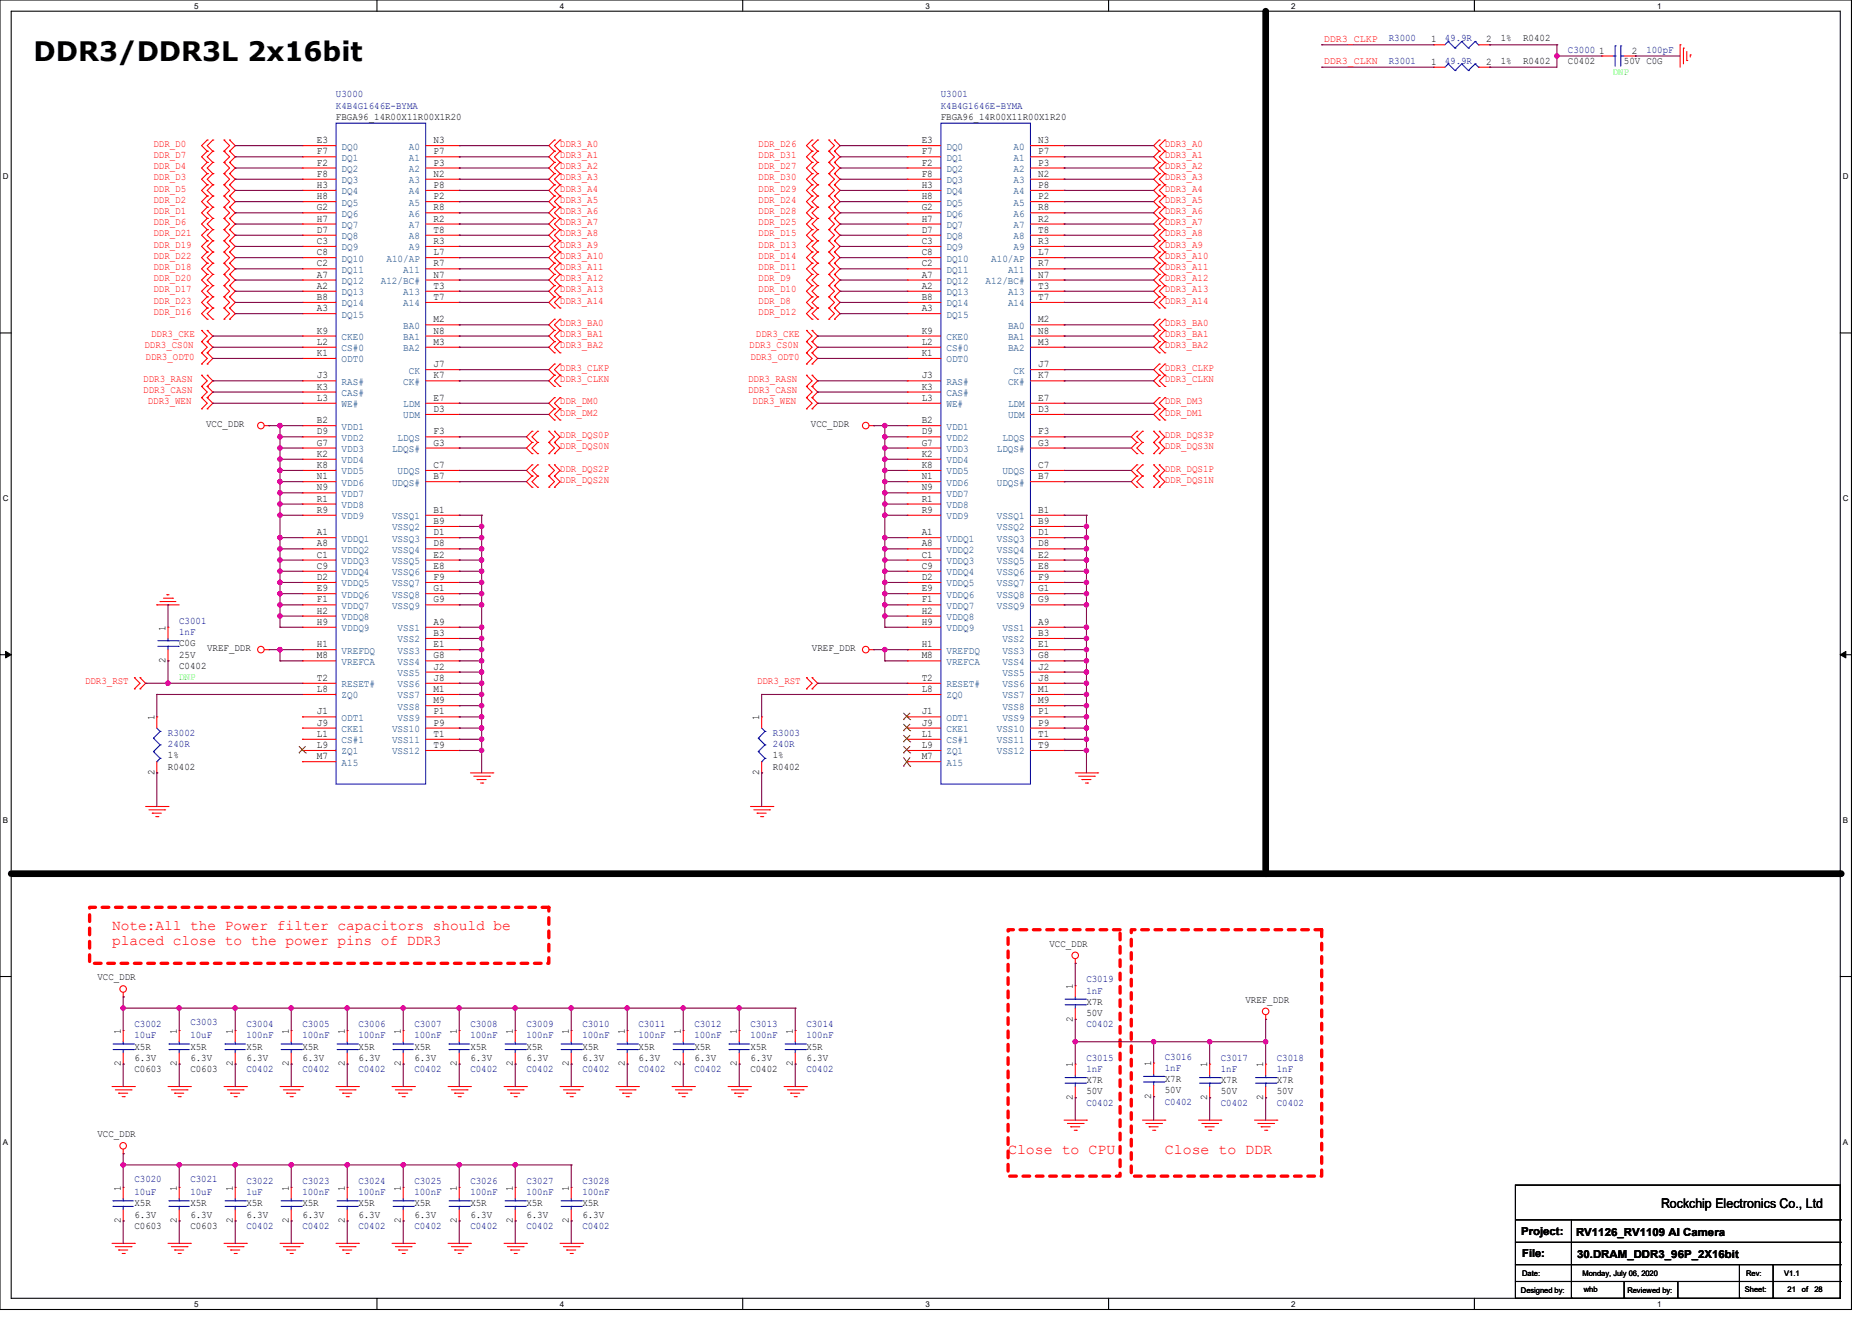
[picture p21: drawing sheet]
<svg xmlns="http://www.w3.org/2000/svg" width="297mm" height="210mm" viewBox="0 0 297 210" stroke-linecap="round" stroke-linejoin="round" font-family="sans-serif">
<defs><g id="words">
<text font-size="4.3" x="5.3" y="9.6">DDR3/DDR3L 2x16bit</text>
<g font-size="2.3" fill="#f00">
<text x="17.8" y="147.6">Note:All the Power filter capacitors should be</text>
<text x="17.8" y="149.9">placed close to the power pins of DDR3</text>
<text x="160" y="183.2">Close to CPU</text>
<text x="184.9" y="183.2">Close to DDR</text>
</g>
<text font-size="2.1" x="263.7" y="191.8">Rockchip Electronics Co., Ltd</text>
<g font-size="1.8">
<text x="241.5" y="196">Project:</text>
<text x="250.2" y="196.2">RV1126_RV1109 AI Camera</text>
<text x="241.6" y="199.5">File:</text>
<text x="250.3" y="199.7">30.DRAM_DDR3_96P_2X16bit</text>
</g>
<g font-size="1.6" fill="#f00">
<text x="210.2" y="6.6">DDR3_CLKP</text>
<text x="210.2" y="10.2">DDR3_CLKN</text>
<text x="24.4" y="23.3">DDR_D0</text>
<text x="88.9" y="23.3">DDR3_A0</text>
<text x="120.4" y="23.3">DDR_D26</text>
<text x="184.9" y="23.3">DDR3_A0</text>
<text x="24.4" y="25.1">DDR_D7</text>
<text x="24.4" y="26.9">DDR_D4</text>
<text x="24.4" y="28.6">DDR_D3</text>
<text x="88.9" y="28.6">DDR3_A3</text>
<text x="88.9" y="26.9">DDR3_A2</text>
<text x="88.9" y="25.1">DDR3_A1</text>
<text x="120.4" y="26.9">DDR_D27</text>
<text x="120.4" y="28.6">DDR_D30</text>
<text x="120.4" y="25.1">DDR_D31</text>
<text x="184.9" y="28.6">DDR3_A3</text>
<text x="184.9" y="26.9">DDR3_A2</text>
<text x="184.9" y="25.1">DDR3_A1</text>
<text x="24.4" y="30.4">DDR_D5</text>
<text x="24.4" y="35.8">DDR_D6</text>
<text x="24.4" y="34">DDR_D1</text>
<text x="24.4" y="32.2">DDR_D2</text>
<text x="88.9" y="32.2">DDR3_A5</text>
<text x="88.9" y="30.4">DDR3_A4</text>
<text x="88.9" y="35.8">DDR3_A7</text>
<text x="88.9" y="34">DDR3_A6</text>
<text x="120.4" y="32.2">DDR_D24</text>
<text x="120.4" y="35.8">DDR_D25</text>
<text x="120.4" y="34">DDR_D28</text>
<text x="120.4" y="30.4">DDR_D29</text>
<text x="184.9" y="32.2">DDR3_A5</text>
<text x="184.9" y="30.4">DDR3_A4</text>
<text x="184.9" y="35.8">DDR3_A7</text>
<text x="184.9" y="34">DDR3_A6</text>
<text x="24.4" y="41.1">DDR_D22</text>
<text x="24.4" y="37.5">DDR_D21</text>
<text x="24.4" y="39.3">DDR_D19</text>
<text x="88.9" y="39.3">DDR3_A9</text>
<text x="88.9" y="37.5">DDR3_A8</text>
<text x="88.9" y="41.1">DDR3_A10</text>
<text x="120.4" y="39.3">DDR_D13</text>
<text x="120.4" y="41.1">DDR_D14</text>
<text x="120.4" y="37.5">DDR_D15</text>
<text x="184.9" y="39.3">DDR3_A9</text>
<text x="184.9" y="37.5">DDR3_A8</text>
<text x="184.9" y="41.1">DDR3_A10</text>
<text x="24.4" y="44.6">DDR_D20</text>
<text x="24.4" y="42.9">DDR_D18</text>
<text x="24.4" y="46.4">DDR_D17</text>
<text x="88.9" y="46.4">DDR3_A13</text>
<text x="88.9" y="42.9">DDR3_A11</text>
<text x="88.9" y="44.6">DDR3_A12</text>
<text x="120.4" y="46.4">DDR_D10</text>
<text x="120.4" y="42.9">DDR_D11</text>
<text x="120.4" y="44.6">DDR_D9</text>
<text x="184.9" y="46.4">DDR3_A13</text>
<text x="184.9" y="42.9">DDR3_A11</text>
<text x="184.9" y="44.6">DDR3_A12</text>
<text x="24" y="53.5">DDR3_CKE</text>
<text x="24.4" y="48.2">DDR_D23</text>
<text x="24.4" y="50">DDR_D16</text>
<text x="88.9" y="51.8">DDR3_BA0</text>
<text x="88.9" y="48.2">DDR3_A14</text>
<text x="88.9" y="53.5">DDR3_BA1</text>
<text x="120" y="53.5">DDR3_CKE</text>
<text x="120.4" y="48.2">DDR_D8</text>
<text x="120.4" y="50">DDR_D12</text>
<text x="184.9" y="51.8">DDR3_BA0</text>
<text x="184.9" y="48.2">DDR3_A14</text>
<text x="184.9" y="53.5">DDR3_BA1</text>
<text x="22.9" y="55.3">DDR3_CS0N</text>
<text x="23.1" y="57.1">DDR3_ODT0</text>
<text x="88.9" y="58.9">DDR3_CLKP</text>
<text x="88.9" y="55.3">DDR3_BA2</text>
<text x="118.9" y="55.3">DDR3_CS0N</text>
<text x="119.1" y="57.1">DDR3_ODT0</text>
<text x="184.9" y="58.9">DDR3_CLKP</text>
<text x="184.9" y="55.3">DDR3_BA2</text>
<text x="22.8" y="60.6">DDR3_RASN</text>
<text x="22.8" y="62.4">DDR3_CASN</text>
<text x="23.5" y="64.2">DDR3_WEN</text>
<text x="88.9" y="64.2">DDR_DM0</text>
<text x="88.9" y="66">DDR_DM2</text>
<text x="88.9" y="60.6">DDR3_CLKN</text>
<text x="118.8" y="60.6">DDR3_RASN</text>
<text x="118.8" y="62.4">DDR3_CASN</text>
<text x="119.5" y="64.2">DDR3_WEN</text>
<text x="184.9" y="64.2">DDR_DM3</text>
<text x="184.9" y="66">DDR_DM1</text>
<text x="184.9" y="60.6">DDR3_CLKN</text>
<text x="88.9" y="71.3">DDR_DQS0N</text>
<text x="88.9" y="69.5">DDR_DQS0P</text>
<text x="184.9" y="71.3">DDR_DQS3N</text>
<text x="184.9" y="69.5">DDR_DQS3P</text>
<text x="88.9" y="74.9">DDR_DQS2P</text>
<text x="88.9" y="76.6">DDR_DQS2N</text>
<text x="184.9" y="74.9">DDR_DQS1P</text>
<text x="184.9" y="76.6">DDR_DQS1N</text>
<text x="13.5" y="108.6">DDR3_RST</text>
<text x="120.2" y="108.6">DDR3_RST</text>
</g>
<g font-size="1.6" fill="#000080">
<text x="220.5" y="10.1">R3001</text>
<text x="220.5" y="6.6">R3000</text>
<text x="229.3" y="10.1">49.9R</text>
<text x="229.3" y="6.6">49.9R</text>
<text x="248.9" y="8.4">C3000</text>
<text x="261.3" y="8.4">100pF</text>
<text x="53.3" y="15.5">U3000</text>
<text x="53.3" y="17.3">K4B4G1646E-BYMA</text>
<text x="149.3" y="15.5">U3001</text>
<text x="149.3" y="17.3">K4B4G1646E-BYMA</text>
<text x="28.4" y="99">C3001</text>
<text x="28.4" y="100.8">1nF</text>
<text x="26.7" y="116.8">R3002</text>
<text x="26.7" y="118.6">240R</text>
<text x="122.7" y="116.8">R3003</text>
<text x="122.7" y="118.6">240R</text>
<text x="172.5" y="155.9">C3019</text>
<text x="172.5" y="157.7">1nF</text>
<text x="21.3" y="163">C3002</text>
<text x="21.3" y="164.8">10uF</text>
<text x="30.2" y="162.7">C3003</text>
<text x="30.2" y="164.8">10uF</text>
<text x="39.1" y="163">C3004</text>
<text x="39.1" y="164.8">100nF</text>
<text x="48" y="163">C3005</text>
<text x="48" y="164.8">100nF</text>
<text x="56.9" y="163">C3006</text>
<text x="56.9" y="164.8">100nF</text>
<text x="65.8" y="163">C3007</text>
<text x="65.8" y="164.8">100nF</text>
<text x="74.7" y="163">C3008</text>
<text x="74.7" y="164.8">100nF</text>
<text x="83.6" y="163">C3009</text>
<text x="83.6" y="164.8">100nF</text>
<text x="92.4" y="163">C3010</text>
<text x="92.4" y="164.8">100nF</text>
<text x="101.3" y="163">C3011</text>
<text x="101.3" y="164.8">100nF</text>
<text x="110.2" y="163">C3012</text>
<text x="110.2" y="164.8">100nF</text>
<text x="119.1" y="163">C3013</text>
<text x="119.1" y="164.8">100nF</text>
<text x="128" y="163">C3014</text>
<text x="128" y="164.8">100nF</text>
<text x="172.5" y="163">C0402</text>
<text x="39.1" y="170.2">C0402</text>
<text x="48" y="170.2">C0402</text>
<text x="56.9" y="170.2">C0402</text>
<text x="65.8" y="170.2">C0402</text>
<text x="74.7" y="170.2">C0402</text>
<text x="83.6" y="170.2">C0402</text>
<text x="92.4" y="170.2">C0402</text>
<text x="101.3" y="170.2">C0402</text>
<text x="110.2" y="170.2">C0402</text>
<text x="128" y="170.2">C0402</text>
<text x="172.5" y="168.4">C3015</text>
<text x="172.5" y="170.2">1nF</text>
<text x="184.9" y="168.2">C3016</text>
<text x="184.9" y="170">1nF</text>
<text x="193.8" y="168.4">C3017</text>
<text x="193.8" y="170.2">1nF</text>
<text x="202.7" y="168.4">C3018</text>
<text x="202.7" y="170.2">1nF</text>
<text x="172.5" y="175.5">C0402</text>
<text x="184.9" y="175.3">C0402</text>
<text x="193.8" y="175.5">C0402</text>
<text x="202.7" y="175.5">C0402</text>
<text x="21.3" y="187.6">C3020</text>
<text x="21.3" y="189.7">10uF</text>
<text x="30.2" y="187.6">C3021</text>
<text x="30.2" y="189.7">10uF</text>
<text x="39.1" y="187.9">C3022</text>
<text x="39.1" y="189.7">1uF</text>
<text x="48" y="187.9">C3023</text>
<text x="48" y="189.7">100nF</text>
<text x="56.9" y="187.9">C3024</text>
<text x="56.9" y="189.7">100nF</text>
<text x="65.8" y="187.9">C3025</text>
<text x="65.8" y="189.7">100nF</text>
<text x="74.7" y="187.9">C3026</text>
<text x="74.7" y="189.7">100nF</text>
<text x="83.6" y="187.9">C3027</text>
<text x="83.6" y="189.7">100nF</text>
<text x="92.4" y="187.9">C3028</text>
<text x="92.4" y="189.7">100nF</text>
<text x="39.1" y="195.1">C0402</text>
<text x="48" y="195.1">C0402</text>
<text x="56.9" y="195.1">C0402</text>
<text x="65.8" y="195.1">C0402</text>
<text x="74.7" y="195.1">C0402</text>
<text x="83.6" y="195.1">C0402</text>
<text x="92.4" y="195.1">C0402</text>
</g>
<g font-size="1.6">
<text x="227.2" y="10.3">1</text>
<text x="227.2" y="6.7">1</text>
<text x="235.9" y="10.3">2</text>
<text x="235.9" y="6.7">2</text>
<text x="238.2" y="10.1">1%</text>
<text x="238.2" y="6.6">1%</text>
<text x="241.8" y="10.1">R0402</text>
<text x="241.8" y="6.6">R0402</text>
<text x="248.9" y="10.1">C0402</text>
<text x="253.9" y="8.5">1</text>
<text x="257.8" y="10.1">50V C0G</text>
<text x="259" y="8.5">2</text>
<text x="50.3" y="22.7">E3</text>
<text x="53.3" y="19">FBGA96_14R00X11R00X1R20</text>
<text x="68.8" y="22.7">N3</text>
<text x="146.3" y="22.7">E3</text>
<text x="149.3" y="19">FBGA96_14R00X11R00X1R20</text>
<text x="164.8" y="22.7">N3</text>
<text x="50.3" y="24.5">F7</text>
<text x="50.3" y="26.3">F2</text>
<text x="50.3" y="28.1">F8</text>
<text x="50.3" y="29.8">H3</text>
<text x="68.8" y="24.5">P7</text>
<text x="68.8" y="26.3">P3</text>
<text x="68.8" y="28.1">N2</text>
<text x="68.8" y="29.8">P8</text>
<text x="146.3" y="24.5">F7</text>
<text x="146.3" y="26.3">F2</text>
<text x="146.3" y="28.1">F8</text>
<text x="146.3" y="29.8">H3</text>
<text x="164.8" y="24.5">P7</text>
<text x="164.8" y="26.3">P3</text>
<text x="164.8" y="28.1">N2</text>
<text x="164.8" y="29.8">P8</text>
<text x="50.3" y="31.6">H8</text>
<text x="50.3" y="33.4">G2</text>
<text x="50.3" y="35.2">H7</text>
<text x="68.8" y="31.6">P2</text>
<text x="68.8" y="33.4">R8</text>
<text x="68.8" y="35.2">R2</text>
<text x="146.3" y="31.6">H8</text>
<text x="146.3" y="33.4">G2</text>
<text x="146.3" y="35.2">H7</text>
<text x="164.8" y="31.6">P2</text>
<text x="164.8" y="33.4">R8</text>
<text x="164.8" y="35.2">R2</text>
<text x="50.3" y="37">D7</text>
<text x="50.3" y="38.7">C3</text>
<text x="50.3" y="40.5">C8</text>
<text x="68.8" y="37">T8</text>
<text x="68.8" y="38.7">R3</text>
<text x="68.8" y="40.5">L7</text>
<text x="146.3" y="37">D7</text>
<text x="146.3" y="38.7">C3</text>
<text x="146.3" y="40.5">C8</text>
<text x="164.8" y="37">T8</text>
<text x="164.8" y="38.7">R3</text>
<text x="164.8" y="40.5">L7</text>
<text x="50.3" y="42.3">C2</text>
<text x="50.3" y="44.1">A7</text>
<text x="50.3" y="45.8">A2</text>
<text x="50.3" y="47.6">B8</text>
<text x="68.8" y="42.3">R7</text>
<text x="68.8" y="44.1">N7</text>
<text x="68.8" y="45.8">T3</text>
<text x="68.8" y="47.6">T7</text>
<text x="146.3" y="42.3">C2</text>
<text x="146.3" y="44.1">A7</text>
<text x="146.3" y="45.8">A2</text>
<text x="146.3" y="47.6">B8</text>
<text x="164.8" y="42.3">R7</text>
<text x="164.8" y="44.1">N7</text>
<text x="164.8" y="45.8">T3</text>
<text x="164.8" y="47.6">T7</text>
<text x="50.3" y="49.4">A3</text>
<text x="50.3" y="53">K9</text>
<text x="68.8" y="51.2">M2</text>
<text x="68.8" y="53">N8</text>
<text x="146.3" y="49.4">A3</text>
<text x="146.3" y="53">K9</text>
<text x="164.8" y="51.2">M2</text>
<text x="164.8" y="53">N8</text>
<text x="50.3" y="54.7">L2</text>
<text x="50.3" y="56.5">K1</text>
<text x="68.8" y="54.7">M3</text>
<text x="68.8" y="58.3">J7</text>
<text x="146.3" y="54.7">L2</text>
<text x="146.3" y="56.5">K1</text>
<text x="164.8" y="54.7">M3</text>
<text x="164.8" y="58.3">J7</text>
<text x="50.3" y="60.1">J3</text>
<text x="50.3" y="61.8">K3</text>
<text x="50.3" y="63.6">L3</text>
<text x="68.8" y="60.1">K7</text>
<text x="68.8" y="63.6">E7</text>
<text x="68.8" y="65.4">D3</text>
<text x="146.3" y="60.1">J3</text>
<text x="146.3" y="61.8">K3</text>
<text x="146.3" y="63.6">L3</text>
<text x="164.8" y="60.1">K7</text>
<text x="164.8" y="63.6">E7</text>
<text x="164.8" y="65.4">D3</text>
<text x="32.7" y="67.8">VCC_DDR</text>
<text x="50.3" y="67.2">B2</text>
<text x="50.3" y="69">D9</text>
<text x="50.3" y="70.7">G7</text>
<text x="68.8" y="69">F3</text>
<text x="68.8" y="70.7">G3</text>
<text x="128.7" y="67.8">VCC_DDR</text>
<text x="146.3" y="67.2">B2</text>
<text x="146.3" y="69">D9</text>
<text x="146.3" y="70.7">G7</text>
<text x="164.8" y="69">F3</text>
<text x="164.8" y="70.7">G3</text>
<text x="50.3" y="72.5">K2</text>
<text x="50.3" y="74.3">K8</text>
<text x="50.3" y="76.1">N1</text>
<text x="50.3" y="77.9">N9</text>
<text x="68.8" y="74.3">C7</text>
<text x="68.8" y="76.1">B7</text>
<text x="146.3" y="72.5">K2</text>
<text x="146.3" y="74.3">K8</text>
<text x="146.3" y="76.1">N1</text>
<text x="146.3" y="77.9">N9</text>
<text x="164.8" y="74.3">C7</text>
<text x="164.8" y="76.1">B7</text>
<text x="50.3" y="79.6">R1</text>
<text x="50.3" y="81.4">R9</text>
<text x="68.8" y="81.4">B1</text>
<text x="68.8" y="83.2">B9</text>
<text x="146.3" y="79.6">R1</text>
<text x="146.3" y="81.4">R9</text>
<text x="164.8" y="81.4">B1</text>
<text x="164.8" y="83.2">B9</text>
<text x="50.3" y="85">A1</text>
<text x="50.3" y="86.7">A8</text>
<text x="50.3" y="88.5">C1</text>
<text x="68.8" y="85">D1</text>
<text x="68.8" y="86.7">D8</text>
<text x="68.8" y="88.5">E2</text>
<text x="146.3" y="85">A1</text>
<text x="146.3" y="86.7">A8</text>
<text x="146.3" y="88.5">C1</text>
<text x="164.8" y="85">D1</text>
<text x="164.8" y="86.7">D8</text>
<text x="164.8" y="88.5">E2</text>
<text x="50.3" y="90.3">C9</text>
<text x="50.3" y="92.1">D2</text>
<text x="50.3" y="93.9">E9</text>
<text x="50.3" y="95.6">F1</text>
<text x="68.8" y="90.3">E8</text>
<text x="68.8" y="92.1">F9</text>
<text x="68.8" y="93.9">G1</text>
<text x="68.8" y="95.6">G9</text>
<text x="146.3" y="90.3">C9</text>
<text x="146.3" y="92.1">D2</text>
<text x="146.3" y="93.9">E9</text>
<text x="146.3" y="95.6">F1</text>
<text x="164.8" y="90.3">E8</text>
<text x="164.8" y="92.1">F9</text>
<text x="164.8" y="93.9">G1</text>
<text x="164.8" y="95.6">G9</text>
<text x="26.3" y="100.1" transform="rotate(-90 26.3 100.1)">1</text>
<text x="50.3" y="97.4">H2</text>
<text x="50.3" y="99.2">H9</text>
<text x="68.8" y="99.2">A9</text>
<text x="68.8" y="101">B3</text>
<text x="146.3" y="97.4">H2</text>
<text x="146.3" y="99.2">H9</text>
<text x="164.8" y="99.2">A9</text>
<text x="164.8" y="101">B3</text>
<text x="26.3" y="105.3" transform="rotate(-90 26.3 105.3)">2</text>
<text x="28.4" y="106.2">C0402</text>
<text x="28.4" y="102.6">C0G</text>
<text x="28.4" y="104.4">25V</text>
<text x="32.9" y="103.3">VREF_DDR</text>
<text x="50.3" y="102.7">H1</text>
<text x="50.3" y="104.5">M8</text>
<text x="68.8" y="104.5">G8</text>
<text x="68.8" y="106.3">J2</text>
<text x="68.8" y="102.7">E1</text>
<text x="128.9" y="103.3">VREF_DDR</text>
<text x="146.3" y="102.7">H1</text>
<text x="146.3" y="104.5">M8</text>
<text x="164.8" y="104.5">G8</text>
<text x="164.8" y="106.3">J2</text>
<text x="164.8" y="102.7">E1</text>
<text x="50.3" y="113.4">J1</text>
<text x="50.3" y="109.9">L8</text>
<text x="50.3" y="108.1">T2</text>
<text x="68.8" y="108.1">J8</text>
<text x="68.8" y="109.9">M1</text>
<text x="68.8" y="111.6">M9</text>
<text x="68.8" y="113.4">P1</text>
<text x="146.3" y="113.4">J1</text>
<text x="146.3" y="109.9">L8</text>
<text x="146.3" y="108.1">T2</text>
<text x="164.8" y="108.1">J8</text>
<text x="164.8" y="109.9">M1</text>
<text x="164.8" y="111.6">M9</text>
<text x="164.8" y="113.4">P1</text>
<text x="24.5" y="114.3" transform="rotate(-90 24.5 114.3)">1</text>
<text x="50.3" y="115.2">J9</text>
<text x="50.3" y="117">L1</text>
<text x="50.3" y="118.7">L9</text>
<text x="68.8" y="115.2">P9</text>
<text x="68.8" y="117">T1</text>
<text x="68.8" y="118.7">T9</text>
<text x="120.5" y="114.3" transform="rotate(-90 120.5 114.3)">1</text>
<text x="146.3" y="115.2">J9</text>
<text x="146.3" y="117">L1</text>
<text x="146.3" y="118.7">L9</text>
<text x="164.8" y="115.2">P9</text>
<text x="164.8" y="117">T1</text>
<text x="164.8" y="118.7">T9</text>
<text x="24.5" y="123" transform="rotate(-90 24.5 123)">2</text>
<text x="26.7" y="122.2">R0402</text>
<text x="26.7" y="120.4">1%</text>
<text x="50.3" y="120.5">M7</text>
<text x="120.5" y="123" transform="rotate(-90 120.5 123)">2</text>
<text x="122.7" y="122.2">R0402</text>
<text x="122.7" y="120.4">1%</text>
<text x="146.3" y="120.5">M7</text>
<text x="15.5" y="155.6">VCC_DDR</text>
<text x="166.6" y="150.2">VCC_DDR</text>
<text x="170.3" y="157" transform="rotate(-90 170.3 157)">1</text>
<text x="172.5" y="159.5">X7R</text>
<text x="172.5" y="161.3">50V</text>
<text x="197.7" y="159.1">VREF_DDR</text>
<text x="19.2" y="164.1" transform="rotate(-90 19.2 164.1)">1</text>
<text x="21.3" y="166.6">X5R</text>
<text x="28.1" y="164.1" transform="rotate(-90 28.1 164.1)">1</text>
<text x="30.2" y="166.6">X5R</text>
<text x="37" y="164.1" transform="rotate(-90 37 164.1)">1</text>
<text x="39.1" y="166.6">X5R</text>
<text x="45.8" y="164.1" transform="rotate(-90 45.8 164.1)">1</text>
<text x="48" y="166.6">X5R</text>
<text x="54.7" y="164.1" transform="rotate(-90 54.7 164.1)">1</text>
<text x="56.9" y="166.6">X5R</text>
<text x="63.6" y="164.1" transform="rotate(-90 63.6 164.1)">1</text>
<text x="65.8" y="166.6">X5R</text>
<text x="72.5" y="164.1" transform="rotate(-90 72.5 164.1)">1</text>
<text x="74.7" y="166.6">X5R</text>
<text x="81.4" y="164.1" transform="rotate(-90 81.4 164.1)">1</text>
<text x="83.6" y="166.6">X5R</text>
<text x="90.3" y="164.1" transform="rotate(-90 90.3 164.1)">1</text>
<text x="92.4" y="166.6">X5R</text>
<text x="99.2" y="164.1" transform="rotate(-90 99.2 164.1)">1</text>
<text x="101.3" y="166.6">X5R</text>
<text x="108.1" y="164.1" transform="rotate(-90 108.1 164.1)">1</text>
<text x="110.2" y="166.6">X5R</text>
<text x="117" y="164.1" transform="rotate(-90 117 164.1)">1</text>
<text x="119.1" y="166.6">X5R</text>
<text x="125.9" y="164.1" transform="rotate(-90 125.9 164.1)">1</text>
<text x="128" y="166.6">X5R</text>
<text x="170.3" y="162.2" transform="rotate(-90 170.3 162.2)">2</text>
<text x="19.2" y="169.3" transform="rotate(-90 19.2 169.3)">2</text>
<text x="21.3" y="170.2">C0603</text>
<text x="21.3" y="168.4">6.3V</text>
<text x="28.1" y="169.3" transform="rotate(-90 28.1 169.3)">2</text>
<text x="30.2" y="170.2">C0603</text>
<text x="30.2" y="168.4">6.3V</text>
<text x="37" y="169.3" transform="rotate(-90 37 169.3)">2</text>
<text x="39.1" y="168.4">6.3V</text>
<text x="45.8" y="169.3" transform="rotate(-90 45.8 169.3)">2</text>
<text x="48" y="168.4">6.3V</text>
<text x="54.7" y="169.3" transform="rotate(-90 54.7 169.3)">2</text>
<text x="56.9" y="168.4">6.3V</text>
<text x="63.6" y="169.3" transform="rotate(-90 63.6 169.3)">2</text>
<text x="65.8" y="168.4">6.3V</text>
<text x="72.5" y="169.3" transform="rotate(-90 72.5 169.3)">2</text>
<text x="74.7" y="168.4">6.3V</text>
<text x="81.4" y="169.3" transform="rotate(-90 81.4 169.3)">2</text>
<text x="83.6" y="168.4">6.3V</text>
<text x="90.3" y="169.3" transform="rotate(-90 90.3 169.3)">2</text>
<text x="92.4" y="168.4">6.3V</text>
<text x="99.2" y="169.3" transform="rotate(-90 99.2 169.3)">2</text>
<text x="101.3" y="168.4">6.3V</text>
<text x="108.1" y="169.3" transform="rotate(-90 108.1 169.3)">2</text>
<text x="110.2" y="168.4">6.3V</text>
<text x="117" y="169.3" transform="rotate(-90 117 169.3)">2</text>
<text x="119.1" y="170.2">C0402</text>
<text x="119.1" y="168.4">6.3V</text>
<text x="125.9" y="169.3" transform="rotate(-90 125.9 169.3)">2</text>
<text x="128" y="168.4">6.3V</text>
<text x="170.3" y="169.4" transform="rotate(-90 170.3 169.4)">1</text>
<text x="172.5" y="171.9">X7R</text>
<text x="172.5" y="173.7">50V</text>
<text x="182.8" y="169.3" transform="rotate(-90 182.8 169.3)">1</text>
<text x="184.9" y="171.8">X7R</text>
<text x="184.9" y="173.5">50V</text>
<text x="191.6" y="169.4" transform="rotate(-90 191.6 169.4)">1</text>
<text x="193.8" y="171.9">X7R</text>
<text x="193.8" y="173.7">50V</text>
<text x="200.5" y="169.4" transform="rotate(-90 200.5 169.4)">1</text>
<text x="202.7" y="171.9">X7R</text>
<text x="202.7" y="173.7">50V</text>
<text x="170.3" y="174.6" transform="rotate(-90 170.3 174.6)">2</text>
<text x="182.8" y="174.4" transform="rotate(-90 182.8 174.4)">2</text>
<text x="191.6" y="174.6" transform="rotate(-90 191.6 174.6)">2</text>
<text x="200.5" y="174.6" transform="rotate(-90 200.5 174.6)">2</text>
<text x="15.5" y="180.5">VCC_DDR</text>
<text x="19.2" y="189" transform="rotate(-90 19.2 189)">1</text>
<text x="21.3" y="191.5">X5R</text>
<text x="28.1" y="189" transform="rotate(-90 28.1 189)">1</text>
<text x="30.2" y="191.5">X5R</text>
<text x="37" y="189" transform="rotate(-90 37 189)">1</text>
<text x="39.1" y="191.5">X5R</text>
<text x="45.8" y="189" transform="rotate(-90 45.8 189)">1</text>
<text x="48" y="191.5">X5R</text>
<text x="54.7" y="189" transform="rotate(-90 54.7 189)">1</text>
<text x="56.9" y="191.5">X5R</text>
<text x="63.6" y="189" transform="rotate(-90 63.6 189)">1</text>
<text x="65.8" y="191.5">X5R</text>
<text x="72.5" y="189" transform="rotate(-90 72.5 189)">1</text>
<text x="74.7" y="191.5">X5R</text>
<text x="81.4" y="189" transform="rotate(-90 81.4 189)">1</text>
<text x="83.6" y="191.5">X5R</text>
<text x="90.3" y="189" transform="rotate(-90 90.3 189)">1</text>
<text x="92.4" y="191.5">X5R</text>
<text x="19.2" y="194.2" transform="rotate(-90 19.2 194.2)">2</text>
<text x="21.3" y="195.1">C0603</text>
<text x="21.3" y="193.3">6.3V</text>
<text x="28.1" y="194.2" transform="rotate(-90 28.1 194.2)">2</text>
<text x="30.2" y="195.1">C0603</text>
<text x="30.2" y="193.3">6.3V</text>
<text x="37" y="194.2" transform="rotate(-90 37 194.2)">2</text>
<text x="39.1" y="193.3">6.3V</text>
<text x="45.8" y="194.2" transform="rotate(-90 45.8 194.2)">2</text>
<text x="48" y="193.3">6.3V</text>
<text x="54.7" y="194.2" transform="rotate(-90 54.7 194.2)">2</text>
<text x="56.9" y="193.3">6.3V</text>
<text x="63.6" y="194.2" transform="rotate(-90 63.6 194.2)">2</text>
<text x="65.8" y="193.3">6.3V</text>
<text x="72.5" y="194.2" transform="rotate(-90 72.5 194.2)">2</text>
<text x="74.7" y="193.3">6.3V</text>
<text x="81.4" y="194.2" transform="rotate(-90 81.4 194.2)">2</text>
<text x="83.6" y="193.3">6.3V</text>
<text x="90.3" y="194.2" transform="rotate(-90 90.3 194.2)">2</text>
<text x="92.4" y="193.3">6.3V</text>
</g>
<g font-size="1.6" fill="#0f0">
<text x="256" y="11.9">DNP</text>
<text x="28.4" y="107.9">DNP</text>
</g>
<g font-size="1.6" fill="#004080">
<text x="54.2" y="23.7">DQ0</text>
<text x="64.9" y="23.7">A0</text>
<text x="150.2" y="23.7">DQ0</text>
<text x="160.9" y="23.7">A0</text>
<text x="54.2" y="25.5">DQ1</text>
<text x="54.2" y="27.3">DQ2</text>
<text x="54.2" y="29.1">DQ3</text>
<text x="64.9" y="25.5">A1</text>
<text x="64.9" y="27.3">A2</text>
<text x="64.9" y="29.1">A3</text>
<text x="150.2" y="25.5">DQ1</text>
<text x="150.2" y="27.3">DQ2</text>
<text x="150.2" y="29.1">DQ3</text>
<text x="160.9" y="25.5">A1</text>
<text x="160.9" y="27.3">A2</text>
<text x="160.9" y="29.1">A3</text>
<text x="54.2" y="30.9">DQ4</text>
<text x="54.2" y="32.6">DQ5</text>
<text x="54.2" y="34.4">DQ6</text>
<text x="64.9" y="30.9">A4</text>
<text x="64.9" y="32.6">A5</text>
<text x="64.9" y="34.4">A6</text>
<text x="150.2" y="30.9">DQ4</text>
<text x="150.2" y="32.6">DQ5</text>
<text x="150.2" y="34.4">DQ6</text>
<text x="160.9" y="30.9">A4</text>
<text x="160.9" y="32.6">A5</text>
<text x="160.9" y="34.4">A6</text>
<text x="54.2" y="36.2">DQ7</text>
<text x="54.2" y="38">DQ8</text>
<text x="54.2" y="39.8">DQ9</text>
<text x="54.2" y="41.5">DQ10</text>
<text x="61.3" y="41.5">A10/AP</text>
<text x="64.9" y="36.2">A7</text>
<text x="64.9" y="38">A8</text>
<text x="64.9" y="39.8">A9</text>
<text x="150.2" y="36.2">DQ7</text>
<text x="150.2" y="38">DQ8</text>
<text x="150.2" y="39.8">DQ9</text>
<text x="150.2" y="41.5">DQ10</text>
<text x="157.3" y="41.5">A10/AP</text>
<text x="160.9" y="36.2">A7</text>
<text x="160.9" y="38">A8</text>
<text x="160.9" y="39.8">A9</text>
<text x="54.2" y="43.3">DQ11</text>
<text x="54.2" y="45.1">DQ12</text>
<text x="54.2" y="46.9">DQ13</text>
<text x="60.4" y="45.1">A12/BC#</text>
<text x="64" y="43.3">A11</text>
<text x="64" y="46.9">A13</text>
<text x="150.2" y="43.3">DQ11</text>
<text x="150.2" y="45.1">DQ12</text>
<text x="150.2" y="46.9">DQ13</text>
<text x="156.5" y="45.1">A12/BC#</text>
<text x="160" y="43.3">A11</text>
<text x="160" y="46.9">A13</text>
<text x="54.2" y="48.6">DQ14</text>
<text x="54.2" y="50.4">DQ15</text>
<text x="54.2" y="54">CKE0</text>
<text x="64" y="52.2">BA0</text>
<text x="64" y="54">BA1</text>
<text x="64" y="48.6">A14</text>
<text x="150.2" y="48.6">DQ14</text>
<text x="150.2" y="50.4">DQ15</text>
<text x="150.2" y="54">CKE0</text>
<text x="160" y="52.2">BA0</text>
<text x="160" y="54">BA1</text>
<text x="160" y="48.6">A14</text>
<text x="54.2" y="55.8">CS#0</text>
<text x="54.2" y="57.5">ODT0</text>
<text x="64" y="55.8">BA2</text>
<text x="64.9" y="59.3">CK</text>
<text x="150.2" y="55.8">CS#0</text>
<text x="150.2" y="57.5">ODT0</text>
<text x="160" y="55.8">BA2</text>
<text x="160.9" y="59.3">CK</text>
<text x="54.2" y="61.1">RAS#</text>
<text x="54.2" y="62.9">CAS#</text>
<text x="54.2" y="64.6">WE#</text>
<text x="64" y="61.1">CK#</text>
<text x="64" y="64.6">LDM</text>
<text x="150.2" y="61.1">RAS#</text>
<text x="150.2" y="62.9">CAS#</text>
<text x="150.2" y="64.6">WE#</text>
<text x="160" y="61.1">CK#</text>
<text x="160" y="64.6">LDM</text>
<text x="54.2" y="68.2">VDD1</text>
<text x="54.2" y="70">VDD2</text>
<text x="54.2" y="71.8">VDD3</text>
<text x="62.2" y="71.8">LDQS#</text>
<text x="63.1" y="70">LDQS</text>
<text x="64" y="66.4">UDM</text>
<text x="150.2" y="68.2">VDD1</text>
<text x="150.2" y="70">VDD2</text>
<text x="150.2" y="71.8">VDD3</text>
<text x="158.2" y="71.8">LDQS#</text>
<text x="159.1" y="70">LDQS</text>
<text x="160" y="66.4">UDM</text>
<text x="54.2" y="73.5">VDD4</text>
<text x="54.2" y="75.3">VDD5</text>
<text x="54.2" y="77.1">VDD6</text>
<text x="62.2" y="77.1">UDQS#</text>
<text x="63.1" y="75.3">UDQS</text>
<text x="150.2" y="73.5">VDD4</text>
<text x="150.2" y="75.3">VDD5</text>
<text x="150.2" y="77.1">VDD6</text>
<text x="158.2" y="77.1">UDQS#</text>
<text x="159.1" y="75.3">UDQS</text>
<text x="54.2" y="78.9">VDD7</text>
<text x="54.2" y="80.6">VDD8</text>
<text x="54.2" y="82.4">VDD9</text>
<text x="62.2" y="82.4">VSSQ1</text>
<text x="150.2" y="78.9">VDD7</text>
<text x="150.2" y="80.6">VDD8</text>
<text x="150.2" y="82.4">VDD9</text>
<text x="158.2" y="82.4">VSSQ1</text>
<text x="54.2" y="86">VDDQ1</text>
<text x="54.2" y="87.8">VDDQ2</text>
<text x="54.2" y="89.5">VDDQ3</text>
<text x="62.2" y="84.2">VSSQ2</text>
<text x="62.2" y="86">VSSQ3</text>
<text x="62.2" y="87.8">VSSQ4</text>
<text x="62.2" y="89.5">VSSQ5</text>
<text x="150.2" y="86">VDDQ1</text>
<text x="150.2" y="87.8">VDDQ2</text>
<text x="150.2" y="89.5">VDDQ3</text>
<text x="158.2" y="84.2">VSSQ2</text>
<text x="158.2" y="86">VSSQ3</text>
<text x="158.2" y="87.8">VSSQ4</text>
<text x="158.2" y="89.5">VSSQ5</text>
<text x="54.2" y="91.3">VDDQ4</text>
<text x="54.2" y="93.1">VDDQ5</text>
<text x="54.2" y="94.9">VDDQ6</text>
<text x="62.2" y="91.3">VSSQ6</text>
<text x="62.2" y="93.1">VSSQ7</text>
<text x="62.2" y="94.9">VSSQ8</text>
<text x="150.2" y="91.3">VDDQ4</text>
<text x="150.2" y="93.1">VDDQ5</text>
<text x="150.2" y="94.9">VDDQ6</text>
<text x="158.2" y="91.3">VSSQ6</text>
<text x="158.2" y="93.1">VSSQ7</text>
<text x="158.2" y="94.9">VSSQ8</text>
<text x="54.2" y="96.6">VDDQ7</text>
<text x="54.2" y="98.4">VDDQ8</text>
<text x="54.2" y="100.2">VDDQ9</text>
<text x="62.2" y="96.6">VSSQ9</text>
<text x="63.1" y="100.2">VSS1</text>
<text x="63.1" y="102">VSS2</text>
<text x="150.2" y="96.6">VDDQ7</text>
<text x="150.2" y="98.4">VDDQ8</text>
<text x="150.2" y="100.2">VDDQ9</text>
<text x="158.2" y="96.6">VSSQ9</text>
<text x="159.1" y="100.2">VSS1</text>
<text x="159.1" y="102">VSS2</text>
<text x="54.2" y="103.8">VREFDQ</text>
<text x="54.2" y="105.5">VREFCA</text>
<text x="63.1" y="105.5">VSS4</text>
<text x="63.1" y="107.3">VSS5</text>
<text x="63.1" y="103.8">VSS3</text>
<text x="150.2" y="103.8">VREFDQ</text>
<text x="150.2" y="105.5">VREFCA</text>
<text x="159.1" y="105.5">VSS4</text>
<text x="159.1" y="107.3">VSS5</text>
<text x="159.1" y="103.8">VSS3</text>
<text x="54.2" y="110.9">ZQ0</text>
<text x="54.2" y="109.1">RESET#</text>
<text x="63.1" y="109.1">VSS6</text>
<text x="63.1" y="110.9">VSS7</text>
<text x="63.1" y="112.6">VSS8</text>
<text x="150.2" y="110.9">ZQ0</text>
<text x="150.2" y="109.1">RESET#</text>
<text x="159.1" y="109.1">VSS6</text>
<text x="159.1" y="110.9">VSS7</text>
<text x="159.1" y="112.6">VSS8</text>
<text x="54.2" y="114.4">ODT1</text>
<text x="54.2" y="116.2">CKE1</text>
<text x="54.2" y="118">CS#1</text>
<text x="54.2" y="119.8">ZQ1</text>
<text x="62.2" y="116.2">VSS10</text>
<text x="62.2" y="118">VSS11</text>
<text x="62.2" y="119.8">VSS12</text>
<text x="63.1" y="114.4">VSS9</text>
<text x="150.2" y="114.4">ODT1</text>
<text x="150.2" y="116.2">CKE1</text>
<text x="150.2" y="118">CS#1</text>
<text x="150.2" y="119.8">ZQ1</text>
<text x="158.2" y="116.2">VSS10</text>
<text x="158.2" y="118">VSS11</text>
<text x="158.2" y="119.8">VSS12</text>
<text x="159.1" y="114.4">VSS9</text>
<text x="54.2" y="121.5">A15</text>
<text x="150.2" y="121.5">A15</text>
</g>
<g font-size="1.3">
<text x="30.8" y="1.4">5</text>
<text x="88.9" y="1.4">4</text>
<text x="146.9" y="1.4">3</text>
<text x="205" y="1.4">2</text>
<text x="263" y="1.4">1</text>
<text x=".4" y="28.5">D</text>
<text x="292.5" y="28.5">D</text>
<text x=".4" y="79.5">C</text>
<text x="292.5" y="79.5">C</text>
<text x=".4" y="130.6">B</text>
<text x="292.5" y="130.6">B</text>
<text x=".4" y="181.7">A</text>
<text x="292.5" y="181.7">A</text>
<text x="30.8" y="207.4">5</text>
<text x="88.9" y="207.4">4</text>
<text x="146.9" y="207.4">3</text>
<text x="205" y="207.4">2</text>
<text x="263" y="207.4">1</text>
</g>
<g font-size="1.2">
<text x="241.6" y="202.6">Date:</text>
<text x="251.2" y="202.6">Monday, July 06, 2020</text>
<text x="277.2" y="202.6">Rev:</text>
<text x="283.2" y="202.6">V1.1</text>
<text x="241.4" y="205.2">Designed by:</text>
<text x="251.4" y="205.1">whb</text>
<text x="258.3" y="205.2">Reviewed by:</text>
<text x="277" y="205.1">Sheet:</text>
<text x="283.7" y="205.1">21</text>
<text x="286" y="205.1">of</text>
<text x="288" y="205.1">28</text>
</g>
</g></defs>
<path d="M0 0h293.9v207.9h-293.9zM1.8 1.8h290.3v204.3h-290.3z" fill="none" stroke="#000" stroke-width=".17"/>
<g fill="#fff">
<path d="M30.8 .2h.7v1.4h-.7z"/>
<path d="M30.8 206.3h.7v1.4h-.7z"/>
</g>
<path d="M59.8 0v1.8M59.8 206.1v1.8" fill="none" stroke="#000" stroke-width=".17"/>
<g fill="#fff">
<path d="M88.9 .2h.7v1.4h-.7z"/>
<path d="M88.9 206.3h.7v1.4h-.7z"/>
</g>
<path d="M117.9 0v1.8M117.9 206.1v1.8" fill="none" stroke="#000" stroke-width=".17"/>
<g fill="#fff">
<path d="M146.9 .2h.7v1.4h-.7z"/>
<path d="M146.9 206.3h.7v1.4h-.7z"/>
</g>
<path d="M176 0v1.8M176 206.1v1.8" fill="none" stroke="#000" stroke-width=".17"/>
<g fill="#fff">
<path d="M205 .2h.7v1.4h-.7z"/>
<path d="M205 206.3h.7v1.4h-.7z"/>
</g>
<path d="M234 0v1.8M234 206.1v1.8" fill="none" stroke="#000" stroke-width=".17"/>
<g fill="#fff">
<path d="M263.1 .2h.7v1.4h-.7z"/>
<path d="M263.1 206.3h.7v1.4h-.7z"/>
<path d="M.4 27.3h1v1.4h-1z"/>
<path d="M292.6 27.3h.9v1.4h-.9z"/>
<path d="M.4 78.4h1v1.4h-1z"/>
<path d="M292.6 78.4h.9v1.4h-.9z"/>
</g>
<path d="M0 52.9h1.8M292.1 52.9h1.8" fill="none" stroke="#000" stroke-width=".17"/>
<g fill="#fff">
<path d="M.4 129.5h.9v1.4h-.9z"/>
<path d="M292.6 129.5h.8v1.4h-.8z"/>
</g>
<path d="M0 103.9h1.8M292.1 103.9h1.8" fill="none" stroke="#000" stroke-width=".17"/>
<path d="M.9 103.4l.9 .5-.9 .5zM292.1 103.9l.9-.5v1z" fill="#000" stroke="#000" stroke-width=".16"/>
<g fill="#fff">
<path d="M.4 180.5h.9v1.4h-.9z"/>
<path d="M292.5 180.5h.9v1.4h-.9z"/>
</g>
<g fill="none" stroke="#000" stroke-width=".17">
<path d="M0 155h1.8M292.1 155h1.8M240.6 188.1h51.5v18h-51.5zM240.6 193.6h51.5M240.6 197.2h51.5M249.4 193.6v12.5M292.1 193.6h.1M292.1 197.2h.1M240.6 200.7h51.5M240.6 203.4h51.5M249.4 206.1h.1M257.8 206.1h.1"/>
<path d="M257.8 203.4v2.7M266.3 206.1h.1M266.3 203.4v2.7M276.1 206.1h.1M276.1 200.7v5.4M281.5 206.1h.1M281.5 200.7v5.4M292.1 200.7h.1M292.1 203.4h.1"/>
</g>
<path d="M14.2 144h72.9v8.9h-72.9zM160 147.6h17.8v39.1h-17.8zM179.6 147.6h30.2v39.1h-30.2z" fill="none" stroke="#f00" stroke-width=".53" stroke-dasharray="1.1 1.1"/>
<path d="M200.9 1.8v136.9M1.8 138.7h290.3" fill="none" stroke="#000" stroke-width="1.1"/>
<g fill="#000">
<circle cx="200.9" cy="138.7" r=".53"/>
<circle cx="292.1" cy="138.7" r=".53"/>
</g>
<g fill="none" stroke="#f00" stroke-width=".17">
<path d="M227.6 10.7h.1M227.6 7.1h.1M227.6 10.7h1.8M227.6 7.1h1.8M234.7 10.7h1.8M234.7 7.1h1.8M236.5 10.7h.1M236.5 7.1h.1M254.3 8.9h.1M254.3 8.9h1.7M257.8 8.9h1.8M259.6 8.9h.1"/>
<path d="M266.7 7.1h.1M266.7 7.1v3.6M267.2 7.6h.1M267.2 7.6v2.5M267.8 9.6h.1M267.8 8.2v1.4M268.3 8.7h.1M268.3 8.7v.4M32.9 36.4h.1M32.9 38.2h.1M32.9 24h.1M32.9 25.8h.1"/>
<path d="M32.9 27.6h.1M32.9 29.3h.1M32.9 31.1h.1M32.9 34.7h.1M32.9 22.2h.1M32.9 32.9h.1M32.9 34.7l-.9 .9 .9 .8M32.9 38.2l-.9 .9 .9 .9M32.9 31.1l-.9 .9 .9 .9M32.9 36.4l-.9 .9 .9 .9M32.9 29.3l-.9 .9 .9 .9M32.9 24l-.9 .9 .9 .9"/>
<path d="M32.9 25.8l-.9 .9 .9 .9M32.9 27.6l-.9 .8 .9 .9M32.9 22.2l-.9 .9 .9 .9M32.9 32.9l-.9 .9 .9 .9M33.8 36.4h.1M33.8 38.2h.1M33.8 24h.1M33.8 25.8h.1M33.8 27.6h.1M33.8 29.3h.1M33.8 31.1h.1M33.8 34.7h.1"/>
<path d="M33.8 22.2h.1M33.8 32.9h.1M33.8 36.4l-.9 .9 .9 .9M33.8 32.9l-.9 .9 .9 .9M33.8 38.2l-.9 .9 .9 .9M33.8 27.6l-.9 .8 .9 .9M33.8 24l-.9 .9 .9 .9M33.8 22.2l-.9 .9 .9 .9M33.8 29.3l-.9 .9 .9 .9M33.8 25.8l-.9 .9 .9 .9M33.8 31.1l-.9 .9 .9 .9M33.8 34.7l-.9 .9 .9 .8"/>
<path d="M35.6 36.4h.1M35.6 38.2h.1M35.6 24h.1M35.6 25.8h.1M35.6 27.6h.1M35.6 29.3h.1M35.6 31.1h.1M35.6 34.7h.1M35.6 22.2h.1M35.6 32.9h.1M35.6 36.4l.8 .9-.8 .9M35.6 32.9l.8 .9-.8 .9"/>
<path d="M35.6 38.2l.8 .9-.8 .9M35.6 24l.8 .9-.8 .9M35.6 27.6l.8 .8-.8 .9M35.6 25.8l.8 .9-.8 .9M35.6 22.2l.8 .9-.8 .9M35.6 29.3l.8 .9-.8 .9M35.6 34.7l.8 .9-.8 .8M35.6 31.1l.8 .9-.8 .9M36.4 38.2h.1M36.4 36.4h.1M36.4 25.8h.1M36.4 24h.1"/>
<path d="M36.4 27.6h.1M36.4 31.1h.1M36.4 29.3h.1M36.4 34.7h.1M36.4 22.2h.1M36.4 32.9h.1M36.4 34.7l.9 .9-.9 .8M36.4 38.2l.9 .9-.9 .9M36.4 36.4l.9 .9-.9 .9M36.4 31.1l.9 .9-.9 .9M36.4 24l.9 .9-.9 .9M36.4 29.3l.9 .9-.9 .9"/>
<path d="M36.4 25.8l.9 .9-.9 .9M36.4 22.2l.9 .9-.9 .9M36.4 27.6l.9 .8-.9 .9M36.4 32.9l.9 .9-.9 .9M48 23.1h.1M48 24.9h.1M48 26.7h.1M48 28.4h.1M48 30.2h.1M48 32h.1M48 33.8h.1M48 35.6h.1"/>
<path d="M48 37.3h.1M48 39.1h.1M48 23.1h5.3M48 24.9h5.3M48 26.7h5.3M48 28.4h5.3M48 30.2h5.3M48 32h5.3M48 33.8h5.3M48 35.6h5.3M48 37.3h5.3M48 39.1h5.3"/>
<path d="M67.6 23.1h5.3M67.6 24.9h5.3M67.6 26.7h5.3M67.6 28.4h5.3M67.6 30.2h5.3M67.6 32h5.3M67.6 33.8h5.3M67.6 35.6h5.3M67.6 37.3h5.3M67.6 39.1h5.3M72.9 23.1h.1M72.9 24.9h.1"/>
<path d="M72.9 26.7h.1M72.9 28.4h.1M72.9 30.2h.1M72.9 32h.1M72.9 33.8h.1M72.9 35.6h.1M72.9 37.3h.1M72.9 39.1h.1M88 27.6h.1M88 29.3h.1M88 25.8h.1M88 31.1h.1"/>
<path d="M88 32.9h.1M88 34.7h.1M88 36.4h.1M88 38.2h.1M88 22.2h.1M88 24h.1M88 27.6l-.9 .8 .9 .9M88 25.8l-.9 .9 .9 .9M88 31.1l-.9 .9 .9 .9M88 29.3l-.9 .9 .9 .9M88 34.7l-.9 .9 .9 .8M88 32.9l-.9 .9 .9 .9"/>
<path d="M88 38.2l-.9 .9 .9 .9M88 36.4l-.9 .9 .9 .9M88 22.2l-.9 .9 .9 .9M88 24l-.9 .9 .9 .9M88.9 29.3h.1M88.9 27.6h.1M88.9 25.8h.1M88.9 32.9h.1M88.9 31.1h.1M88.9 36.4h.1M88.9 34.7h.1M88.9 38.2h.1"/>
<path d="M88.9 24h.1M88.9 22.2h.1M88.9 27.6l-.9 .8 .9 .9M88.9 25.8l-.9 .9 .9 .9M88.9 31.1l-.9 .9 .9 .9M88.9 29.3l-.9 .9 .9 .9M88.9 34.7l-.9 .9 .9 .8M88.9 32.9l-.9 .9 .9 .9M88.9 38.2l-.9 .9 .9 .9M88.9 36.4l-.9 .9 .9 .9M88.9 22.2l-.9 .9 .9 .9M88.9 24l-.9 .9 .9 .9"/>
<path d="M128.9 38.2h.1M128.9 36.4h.1M128.9 31.1h.1M128.9 32.9h.1M128.9 34.7h.1M128.9 22.2h.1M128.9 24h.1M128.9 25.8h.1M128.9 27.6h.1M128.9 29.3h.1M128.9 24l-.9 .9 .9 .9M128.9 29.3l-.9 .9 .9 .9"/>
<path d="M128.9 34.7l-.9 .9 .9 .8M128.9 22.2l-.9 .9 .9 .9M128.9 38.2l-.9 .9 .9 .9M128.9 32.9l-.9 .9 .9 .9M128.9 31.1l-.9 .9 .9 .9M128.9 36.4l-.9 .9 .9 .9M128.9 25.8l-.9 .9 .9 .9M128.9 27.6l-.9 .8 .9 .9M129.8 38.2h.1M129.8 36.4h.1M129.8 31.1h.1M129.8 32.9h.1"/>
<path d="M129.8 34.7h.1M129.8 22.2h.1M129.8 24h.1M129.8 25.8h.1M129.8 27.6h.1M129.8 29.3h.1M129.8 25.8l-.9 .9 .9 .9M129.8 27.6l-.9 .8 .9 .9M129.8 32.9l-.9 .9 .9 .9M129.8 31.1l-.9 .9 .9 .9M129.8 22.2l-.9 .9 .9 .9M129.8 38.2l-.9 .9 .9 .9"/>
<path d="M129.8 34.7l-.9 .9 .9 .8M129.8 36.4l-.9 .9 .9 .9M129.8 29.3l-.9 .9 .9 .9M129.8 24l-.9 .9 .9 .9M131.6 38.2h.1M131.6 36.4h.1M131.6 31.1h.1M131.6 32.9h.1M131.6 34.7h.1M131.6 22.2h.1M131.6 24h.1M131.6 25.8h.1"/>
<path d="M131.6 27.6h.1M131.6 29.3h.1M131.6 22.2l.9 .9-.9 .9M131.6 24l.9 .9-.9 .9M131.6 29.3l.9 .9-.9 .9M131.6 27.6l.9 .8-.9 .9M131.6 38.2l.9 .9-.9 .9M131.6 34.7l.9 .9-.9 .8M131.6 36.4l.9 .9-.9 .9M131.6 32.9l.9 .9-.9 .9M131.6 31.1l.9 .9-.9 .9M131.6 25.8l.9 .9-.9 .9"/>
<path d="M132.5 38.2h.1M132.5 36.4h.1M132.5 32.9h.1M132.5 31.1h.1M132.5 34.7h.1M132.5 24h.1M132.5 22.2h.1M132.5 27.6h.1M132.5 25.8h.1M132.5 29.3h.1M132.5 24l.8 .9-.8 .9M132.5 29.3l.8 .9-.8 .9"/>
<path d="M132.5 36.4l.8 .9-.8 .9M132.5 38.2l.8 .9-.8 .9M132.5 32.9l.8 .9-.8 .9M132.5 34.7l.8 .9-.8 .8M132.5 31.1l.8 .9-.8 .9M132.5 25.8l.8 .9-.8 .9M132.5 22.2l.8 .9-.8 .9M132.5 27.6l.8 .8-.8 .9M144 23.1h.1M144 24.9h.1M144 26.7h.1M144 28.4h.1"/>
<path d="M144 30.2h.1M144 32h.1M144 33.8h.1M144 35.6h.1M144 37.3h.1M144 39.1h.1M144 23.1h5.4M144 24.9h5.4M144 26.7h5.4M144 28.4h5.4M144 30.2h5.4M144 32h5.4"/>
<path d="M144 33.8h5.4M144 35.6h5.4M144 37.3h5.4M144 39.1h5.4M163.6 23.1h5.3M163.6 24.9h5.3M163.6 26.7h5.3M163.6 28.4h5.3M163.6 30.2h5.3M163.6 32h5.3M163.6 33.8h5.3M163.6 35.6h5.3"/>
<path d="M163.6 37.3h5.3M163.6 39.1h5.3M168.9 23.1h.1M168.9 24.9h.1M168.9 26.7h.1M168.9 28.4h.1M168.9 30.2h.1M168.9 32h.1M168.9 33.8h.1M168.9 35.6h.1M168.9 37.3h.1M168.9 39.1h.1"/>
<path d="M184 27.6h.1M184 29.3h.1M184 25.8h.1M184 31.1h.1M184 32.9h.1M184 34.7h.1M184 36.4h.1M184 38.2h.1M184 22.2h.1M184 24h.1M184 27.6l-.9 .8 .9 .9M184 25.8l-.9 .9 .9 .9"/>
<path d="M184 31.1l-.9 .9 .9 .9M184 29.3l-.9 .9 .9 .9M184 34.7l-.9 .9 .9 .8M184 32.9l-.9 .9 .9 .9M184 38.2l-.9 .9 .9 .9M184 36.4l-.9 .9 .9 .9M184 22.2l-.9 .9 .9 .9M184 24l-.9 .9 .9 .9M184.9 29.3h.1M184.9 27.6h.1M184.9 25.8h.1M184.9 32.9h.1"/>
<path d="M184.9 31.1h.1M184.9 36.4h.1M184.9 34.7h.1M184.9 38.2h.1M184.9 24h.1M184.9 22.2h.1M184.9 27.6l-.9 .8 .9 .9M184.9 25.8l-.9 .9 .9 .9M184.9 31.1l-.9 .9 .9 .9M184.9 29.3l-.9 .9 .9 .9M184.9 34.7l-.9 .9 .9 .8M184.9 32.9l-.9 .9 .9 .9"/>
<path d="M184.9 38.2l-.9 .9 .9 .9M184.9 36.4l-.9 .9 .9 .9M184.9 22.2l-.9 .9 .9 .9M184.9 24l-.9 .9 .9 .9M32 52.5h.1M32 54.2h.1M32 56h.1M32 57.8h.1M32 59.6h.1M32 52.5l.9 .8-.9 .9M32 54.2l.9 .9-.9 .9M32 56l.9 .9-.9 .9"/>
<path d="M32 59.6l.9 .9-.9 .8M32.9 40h.1M32.9 41.8h.1M32.9 43.6h.1M32.9 45.3h.1M32.9 47.1h.1M32.9 48.9h.1M32.9 54.2h.1M32.9 52.5h.1M32.9 56h.1M32.9 57.8h.1M32.9 59.6h.1"/>
<path d="M32.9 50.7h.1M32.9 45.3l-.9 .9 .9 .9M32.9 40l-.9 .9 .9 .9M32.9 48.9l-.9 .9 .9 .9M32.9 43.6l-.9 .8 .9 .9M32.9 41.8l-.9 .9 .9 .9M32.9 47.1l-.9 .9 .9 .9M32.9 52.5l.9 .8-.9 .9M32.9 54.2l.9 .9-.9 .9M32.9 56l.9 .9-.9 .9M32.9 59.6l.9 .9-.9 .8M33.8 40h.1"/>
<path d="M33.8 41.8h.1M33.8 43.6h.1M33.8 45.3h.1M33.8 47.1h.1M33.8 48.9h.1M33.8 50.7h.1M33.8 43.6l-.9 .8 .9 .9M33.8 40l-.9 .9 .9 .9M33.8 47.1l-.9 .9 .9 .9M33.8 45.3l-.9 .9 .9 .9M33.8 41.8l-.9 .9 .9 .9M33.8 48.9l-.9 .9 .9 .9"/>
<path d="M35.6 40h.1M35.6 41.8h.1M35.6 43.6h.1M35.6 45.3h.1M35.6 47.1h.1M35.6 48.9h.1M35.6 50.7h.1M35.6 40l.8 .9-.8 .9M35.6 43.6l.8 .8-.8 .9M35.6 47.1l.8 .9-.8 .9M35.6 41.8l.8 .9-.8 .9M35.6 45.3l.8 .9-.8 .9"/>
<path d="M35.6 48.9l.8 .9-.8 .9M36.4 41.8h.1M36.4 40h.1M36.4 45.3h.1M36.4 43.6h.1M36.4 48.9h.1M36.4 47.1h.1M36.4 50.7h.1M36.4 40l.9 .9-.9 .9M36.4 45.3l.9 .9-.9 .9M36.4 43.6l.9 .8-.9 .9M36.4 48.9l.9 .9-.9 .9"/>
<path d="M36.4 41.8l.9 .9-.9 .9M36.4 47.1l.9 .9-.9 .9M48 40.9h.1M48 42.7h.1M48 44.4h.1M48 46.2h.1M48 48h.1M48 49.8h.1M48 53.3h.1M48 55.1h.1M48 56.9h.1M48 40.9h5.3"/>
<path d="M48 42.7h5.3M48 44.4h5.3M48 46.2h5.3M48 48h5.3M48 49.8h5.3M48 53.3h5.3M48 55.1h5.3M48 56.9h5.3M67.6 40.9h5.3M67.6 42.7h5.3M67.6 44.4h5.3M67.6 46.2h5.3"/>
<path d="M67.6 48h5.3M67.6 53.3h5.3M67.6 55.1h5.3M67.6 51.6h5.3M67.6 58.7h5.3M72.9 40.9h.1M72.9 42.7h.1M72.9 44.4h.1M72.9 46.2h.1M72.9 51.6h.1M72.9 53.3h.1M72.9 55.1h.1"/>
<path d="M72.9 58.7h.1M72.9 48h.1M88 59.6h.1M88 57.8h.1M88 50.7h.1M88 52.5h.1M88 47.1h.1M88 48.9h.1M88 45.3h.1M88 40h.1M88 41.8h.1M88 43.6h.1"/>
<path d="M88 54.2h.1M88 56h.1M88 59.6l-.9 .9 .9 .8M88 57.8l-.9 .9 .9 .9M88 50.7l-.9 .9 .9 .9M88 47.1l-.9 .9 .9 .9M88 45.3l-.9 .9 .9 .9M88 41.8l-.9 .9 .9 .9M88 40l-.9 .9 .9 .9M88 43.6l-.9 .8 .9 .9M88 54.2l-.9 .9 .9 .9M88 52.5l-.9 .8 .9 .9"/>
<path d="M88.9 59.6h.1M88.9 57.8h.1M88.9 52.5h.1M88.9 50.7h.1M88.9 48.9h.1M88.9 47.1h.1M88.9 45.3h.1M88.9 40h.1M88.9 43.6h.1M88.9 41.8h.1M88.9 56h.1M88.9 54.2h.1"/>
<path d="M88.9 59.6l-.9 .9 .9 .8M88.9 57.8l-.9 .9 .9 .9M88.9 50.7l-.9 .9 .9 .9M88.9 47.1l-.9 .9 .9 .9M88.9 45.3l-.9 .9 .9 .9M88.9 41.8l-.9 .9 .9 .9M88.9 40l-.9 .9 .9 .9M88.9 43.6l-.9 .8 .9 .9M88.9 54.2l-.9 .9 .9 .9M88.9 52.5l-.9 .8 .9 .9M128 52.5h.1M128 54.2h.1"/>
<path d="M128 56h.1M128 57.8h.1M128 59.6h.1M128 52.5l.9 .8-.9 .9M128 54.2l.9 .9-.9 .9M128 56l.9 .9-.9 .9M128 59.6l.9 .9-.9 .8M128.9 54.2h.1M128.9 52.5h.1M128.9 56h.1M128.9 57.8h.1M128.9 59.6h.1"/>
<path d="M128.9 45.3h.1M128.9 47.1h.1M128.9 41.8h.1M128.9 43.6h.1M128.9 48.9h.1M128.9 50.7h.1M128.9 40h.1M128.9 52.5l.9 .8-.9 .9M128.9 54.2l.9 .9-.9 .9M128.9 56l.9 .9-.9 .9M128.9 59.6l.9 .9-.9 .8M128.9 40l-.9 .9 .9 .9"/>
<path d="M128.9 45.3l-.9 .9 .9 .9M128.9 47.1l-.9 .9 .9 .9M128.9 41.8l-.9 .9 .9 .9M128.9 48.9l-.9 .9 .9 .9M128.9 43.6l-.9 .8 .9 .9M129.8 45.3h.1M129.8 47.1h.1M129.8 41.8h.1M129.8 43.6h.1M129.8 48.9h.1M129.8 50.7h.1M129.8 40h.1"/>
<path d="M129.8 41.8l-.9 .9 .9 .9M129.8 48.9l-.9 .9 .9 .9M129.8 45.3l-.9 .9 .9 .9M129.8 43.6l-.9 .8 .9 .9M129.8 47.1l-.9 .9 .9 .9M129.8 40l-.9 .9 .9 .9M131.6 45.3h.1M131.6 47.1h.1M131.6 41.8h.1M131.6 43.6h.1M131.6 48.9h.1M131.6 50.7h.1"/>
<path d="M131.6 40h.1M131.6 48.9l.9 .9-.9 .9M131.6 45.3l.9 .9-.9 .9M131.6 41.8l.9 .9-.9 .9M131.6 47.1l.9 .9-.9 .9M131.6 43.6l.9 .8-.9 .9M131.6 40l.9 .9-.9 .9M132.5 47.1h.1M132.5 45.3h.1M132.5 43.6h.1M132.5 41.8h.1M132.5 48.9h.1"/>
<path d="M132.5 50.7h.1M132.5 40h.1M132.5 48.9l.8 .9-.8 .9M132.5 45.3l.8 .9-.8 .9M132.5 40l.8 .9-.8 .9M132.5 41.8l.8 .9-.8 .9M132.5 47.1l.8 .9-.8 .9M132.5 43.6l.8 .8-.8 .9M144 40.9h.1M144 42.7h.1M144 44.4h.1M144 46.2h.1"/>
<path d="M144 48h.1M144 49.8h.1M144 53.3h.1M144 55.1h.1M144 56.9h.1M144 40.9h5.4M144 42.7h5.4M144 44.4h5.4M144 46.2h5.4M144 48h5.4M144 49.8h5.4M144 53.3h5.4"/>
<path d="M144 55.1h5.4M144 56.9h5.4M163.6 40.9h5.3M163.6 42.7h5.3M163.6 44.4h5.3M163.6 46.2h5.3M163.6 48h5.3M163.6 53.3h5.3M163.6 55.1h5.3M163.6 51.6h5.3M163.6 58.7h5.3M168.9 40.9h.1"/>
<path d="M168.9 42.7h.1M168.9 44.4h.1M168.9 46.2h.1M168.9 51.6h.1M168.9 53.3h.1M168.9 55.1h.1M168.9 58.7h.1M168.9 48h.1M184 59.6h.1M184 57.8h.1M184 50.7h.1M184 52.5h.1"/>
<path d="M184 47.1h.1M184 48.9h.1M184 45.3h.1M184 40h.1M184 41.8h.1M184 43.6h.1M184 54.2h.1M184 56h.1M184 59.6l-.9 .9 .9 .8M184 57.8l-.9 .9 .9 .9M184 50.7l-.9 .9 .9 .9M184 47.1l-.9 .9 .9 .9"/>
<path d="M184 45.3l-.9 .9 .9 .9M184 41.8l-.9 .9 .9 .9M184 40l-.9 .9 .9 .9M184 43.6l-.9 .8 .9 .9M184 54.2l-.9 .9 .9 .9M184 52.5l-.9 .8 .9 .9M184.9 59.6h.1M184.9 57.8h.1M184.9 52.5h.1M184.9 50.7h.1M184.9 48.9h.1M184.9 47.1h.1"/>
<path d="M184.9 45.3h.1M184.9 40h.1M184.9 43.6h.1M184.9 41.8h.1M184.9 56h.1M184.9 54.2h.1M184.9 59.6l-.9 .9 .9 .8M184.9 57.8l-.9 .9 .9 .9M184.9 50.7l-.9 .9 .9 .9M184.9 47.1l-.9 .9 .9 .9M184.9 45.3l-.9 .9 .9 .9M184.9 41.8l-.9 .9 .9 .9"/>
<path d="M184.9 40l-.9 .9 .9 .9M184.9 43.6l-.9 .8 .9 .9M184.9 54.2l-.9 .9 .9 .9M184.9 52.5l-.9 .8 .9 .9M32 61.3h.1M32 63.1h.1M32 64.9h.1M32 61.3l.9 .9-.9 .9M32 63.1l.9 .9-.9 .9M32.9 61.3h.1M32.9 63.1h.1M32.9 64.9h.1"/>
<path d="M32.9 61.3l.9 .9-.9 .9M32.9 63.1l.9 .9-.9 .9M42 67.6h.7M42.7 67.6h.1M48 60.5h.1M48 62.2h.1M48 64h.1M48 67.6h.1M48 69.3h.1M48 71.1h.1M48 72.9h.1M48 74.7h.1"/>
<path d="M48 76.5h.1M48 78.2h.1M48 67.6h5.3M48 60.5h5.3M48 62.2h5.3M48 64h5.3M48 69.3h5.3M48 71.1h5.3M48 72.9h5.3M48 74.7h5.3M48 76.5h5.3M48 78.2h5.3"/>
<path d="M67.6 60.5h5.3M67.6 64h5.3M67.6 69.3h5.3M67.6 71.1h5.3M67.6 74.7h5.3M67.6 65.8h5.3M67.6 76.5h5.3M72.9 60.5h.1M72.9 64h.1M72.9 65.8h.1M72.9 69.3h.1M72.9 71.1h.1"/>
<path d="M72.9 74.7h.1M72.9 76.5h.1M84.5 70.2h.1M84.5 72h.1M84.5 68.5h.1M84.5 73.8h.1M84.5 75.6h.1M84.5 77.3h.1M84.5 70.2l-.9 .9 .9 .9M84.5 75.6l-.9 .9 .9 .8M84.5 68.5l-.9 .8 .9 .9M84.5 73.8l-.9 .9 .9 .9"/>
<path d="M85.3 72h.1M85.3 70.2h.1M85.3 68.5h.1M85.3 75.6h.1M85.3 73.8h.1M85.3 77.3h.1M85.3 70.2l-.8 .9 .8 .9M85.3 73.8l-.8 .9 .8 .9M85.3 68.5l-.8 .8 .8 .9M85.3 75.6l-.8 .9 .8 .8M87.1 72h.1M87.1 70.2h.1"/>
<path d="M87.1 68.5h.1M87.1 75.6h.1M87.1 73.8h.1M87.1 77.3h.1M87.1 73.8l.9 .9-.9 .9M87.1 70.2l.9 .9-.9 .9M87.1 68.5l.9 .8-.9 .9M87.1 75.6l.9 .9-.9 .8M88 72h.1M88 70.2h.1M88 68.5h.1M88 75.6h.1"/>
<path d="M88 73.8h.1M88 77.3h.1M88 63.1h.1M88 64.9h.1M88 66.7h.1M88 61.3h.1M88 75.6l.9 .9-.9 .8M88 70.2l.9 .9-.9 .9M88 64.9l-.9 .9 .9 .9M88 68.5l.9 .8-.9 .9M88 73.8l.9 .9-.9 .9M88 63.1l-.9 .9 .9 .9"/>
<path d="M88.9 64.9h.1M88.9 63.1h.1M88.9 66.7h.1M88.9 61.3h.1M88.9 64.9l-.9 .9 .9 .9M88.9 63.1l-.9 .9 .9 .9M128 61.3h.1M128 63.1h.1M128 64.9h.1M128 61.3l.9 .9-.9 .9M128 63.1l.9 .9-.9 .9M128.9 61.3h.1"/>
<path d="M128.9 63.1h.1M128.9 64.9h.1M128.9 61.3l.9 .9-.9 .9M128.9 63.1l.9 .9-.9 .9M138 67.6h.7M138.7 67.6h.1M144 60.5h.1M144 62.2h.1M144 64h.1M144 67.6h.1M144 69.3h.1M144 71.1h.1"/>
<path d="M144 72.9h.1M144 74.7h.1M144 76.5h.1M144 78.2h.1M144 67.6h5.4M144 60.5h5.4M144 62.2h5.4M144 64h5.4M144 69.3h5.4M144 71.1h5.4M144 72.9h5.4M144 74.7h5.4"/>
<path d="M144 76.5h5.4M144 78.2h5.4M163.6 60.5h5.3M163.6 64h5.3M163.6 69.3h5.3M163.6 71.1h5.3M163.6 74.7h5.3M163.6 65.8h5.3M163.6 76.5h5.3M168.9 60.5h.1M168.9 64h.1M168.9 65.8h.1"/>
<path d="M168.9 69.3h.1M168.9 71.1h.1M168.9 74.7h.1M168.9 76.5h.1M180.5 70.2h.1M180.5 72h.1M180.5 68.5h.1M180.5 73.8h.1M180.5 75.6h.1M180.5 77.3h.1M180.5 70.2l-.9 .9 .9 .9M180.5 75.6l-.9 .9 .9 .8"/>
<path d="M180.5 68.5l-.9 .8 .9 .9M180.5 73.8l-.9 .9 .9 .9M181.4 72h.1M181.4 70.2h.1M181.4 68.5h.1M181.4 75.6h.1M181.4 73.8h.1M181.4 77.3h.1M181.4 70.2l-.9 .9 .9 .9M181.4 73.8l-.9 .9 .9 .9M181.4 68.5l-.9 .8 .9 .9M181.4 75.6l-.9 .9 .9 .8"/>
<path d="M183.1 72h.1M183.1 70.2h.1M183.1 68.5h.1M183.1 75.6h.1M183.1 73.8h.1M183.1 77.3h.1M183.1 73.8l.9 .9-.9 .9M183.1 70.2l.9 .9-.9 .9M183.1 68.5l.9 .8-.9 .9M183.1 75.6l.9 .9-.9 .8M184 72h.1M184 70.2h.1"/>
<path d="M184 68.5h.1M184 63.1h.1M184 64.9h.1M184 75.6h.1M184 73.8h.1M184 77.3h.1M184 66.7h.1M184 61.3h.1M184 75.6l.9 .9-.9 .8M184 70.2l.9 .9-.9 .9M184 64.9l-.9 .9 .9 .9M184 73.8l.9 .9-.9 .9"/>
<path d="M184 68.5l.9 .8-.9 .9M184 63.1l-.9 .9 .9 .9M184.9 64.9h.1M184.9 63.1h.1M184.9 66.7h.1M184.9 61.3h.1M184.9 64.9l-.9 .9 .9 .9M184.9 63.1l-.9 .9 .9 .9M24.9 96h.1M24.9 96h3.5M25.4 95.5h.1M25.4 95.5h2.5"/>
<path d="M26 95h1.4M26.5 94.4h.1M26.5 94.4h.3M26.7 99.6h.1M26.7 99.6v1.7M27.4 95h.1M48 85.3h.1M48 87.1h.1M48 88.9h.1M48 90.7h.1M48 92.5h.1M48 94.2h.1"/>
<path d="M48 96h.1M48 80h.1M48 81.8h.1M48 97.8h.1M48 99.6h.1M48 96h5.3M48 85.3h5.3M48 87.1h5.3M48 81.8h5.3M48 99.6h5.3M48 88.9h5.3M48 90.7h5.3"/>
<path d="M48 92.5h5.3M48 94.2h5.3M48 80h5.3M48 97.8h5.3M67.6 96h5.3M67.6 85.3h5.3M67.6 87.1h5.3M67.6 81.8h5.3M67.6 83.6h5.3M67.6 99.6h5.3M67.6 88.9h5.3M67.6 90.7h5.3"/>
<path d="M67.6 92.5h5.3M67.6 94.2h5.3M72.9 81.8h.1M72.9 83.6h.1M72.9 99.6h.1M72.9 85.3h.1M72.9 87.1h.1M72.9 88.9h.1M72.9 90.7h.1M72.9 92.5h.1M72.9 94.2h.1M72.9 96h.1"/>
<path d="M144 85.3h.1M144 87.1h.1M144 88.9h.1M144 90.7h.1M144 92.5h.1M144 94.2h.1M144 96h.1M144 80h.1M144 81.8h.1M144 97.8h.1M144 99.6h.1M144 96h5.4"/>
<path d="M144 85.3h5.4M144 87.1h5.4M144 81.8h5.4M144 99.6h5.4M144 88.9h5.4M144 90.7h5.4M144 92.5h5.4M144 94.2h5.4M144 80h5.4M144 97.8h5.4M163.6 96h5.3M163.6 85.3h5.3"/>
<path d="M163.6 87.1h5.3M163.6 81.8h5.3M163.6 83.6h5.3M163.6 99.6h5.3M163.6 88.9h5.3M163.6 90.7h5.3M163.6 92.5h5.3M163.6 94.2h5.3M168.9 81.8h.1M168.9 83.6h.1M168.9 99.6h.1M168.9 85.3h.1"/>
<path d="M168.9 87.1h.1M168.9 88.9h.1M168.9 90.7h.1M168.9 92.5h.1M168.9 94.2h.1M168.9 96h.1M21.3 107.6h.1M21.3 109.3h.1M21.3 107.6l.9 .9-.9 .8M22.2 109.3h.1M22.2 107.6h.1M22.2 107.6l.9 .9-.9 .8"/>
<path d="M24.9 113.8h.1M24.9 113.8v1.8M26.7 104.9h.1M26.7 103.1v1.8M42 103.1h.7M42.7 103.1h.1M48 113.8h.1M48 115.6h.1M48 103.1h.1M48 117.3h.1M48 119.1h.1M48 110.2h.1"/>
<path d="M48 104.9h.1M48 108.5h.1M48 103.1h5.3M48 113.8h5.3M48 115.6h5.3M48 104.9h5.3M48 108.5h5.3M48 110.2h5.3M48 117.3h5.3M48 119.1h5.3M67.6 103.1h5.3M67.6 113.8h5.3"/>
<path d="M67.6 115.6h5.3M67.6 101.3h5.3M67.6 104.9h5.3M67.6 106.7h5.3M67.6 108.5h5.3M67.6 110.2h5.3M67.6 112h5.3M67.6 117.3h5.3M67.6 119.1h5.3M72.9 101.3h.1M72.9 104.9h.1M72.9 106.7h.1"/>
<path d="M72.9 103.1h.1M72.9 108.5h.1M72.9 110.2h.1M72.9 112h.1M72.9 113.8h.1M72.9 115.6h.1M72.9 117.3h.1M72.9 119.1h.1M120.9 113.8h.1M120.9 113.8v1.8M128 107.6h.1M128 109.3h.1"/>
<path d="M128 107.6l.9 .9-.9 .8M128.9 109.3h.1M128.9 107.6h.1M128.9 107.6l.9 .9-.9 .8M138 103.1h.7M138.7 103.1h.1M144 113.8h.1M144 115.6h.1M144 103.1h.1M144 117.3h.1M144 119.1h.1M144 110.2h.1"/>
<path d="M144 104.9h.1M144 108.5h.1M144 103.1h5.4M144 113.8h5.4M144 115.6h5.4M144 104.9h5.4M144 108.5h5.4M144 110.2h5.4M144 117.3h5.4M144 119.1h5.4M163.6 103.1h5.3M163.6 113.8h5.3"/>
<path d="M163.6 115.6h5.3M163.6 101.3h5.3M163.6 104.9h5.3M163.6 106.7h5.3M163.6 108.5h5.3M163.6 110.2h5.3M163.6 112h5.3M163.6 117.3h5.3M163.6 119.1h5.3M168.9 101.3h.1M168.9 104.9h.1M168.9 106.7h.1"/>
<path d="M168.9 103.1h.1M168.9 108.5h.1M168.9 110.2h.1M168.9 112h.1M168.9 113.8h.1M168.9 115.6h.1M168.9 117.3h.1M168.9 119.1h.1M23.1 128h3.6M23.6 128.5h2.5M24.2 129.1h.1M24.2 129.1h1.4"/>
<path d="M24.7 129.6h.4M24.9 122.7h.1M24.9 120.9v1.8M25.1 129.6h.1M26.1 128.5h.1M26.7 128h.1M48 120.9h.1M48 120.9h5.3M74.7 122.7h3.5M75.2 123.2h2.5M75.7 123.7h.1M75.7 123.7h1.5"/>
<path d="M76.3 124.3h.3M76.6 124.3h.1M77.7 123.2h.1M78.2 122.7h.1M119.1 128h3.6M119.7 128.5h2.5M120.2 129.1h.1M120.2 129.1h1.4M120.7 129.6h.4M120.9 122.7h.1M120.9 120.9v1.8M121.1 129.6h.1"/>
<path d="M122.2 128.5h.1M122.7 128h.1M144 120.9h.1M144 120.9h5.4M170.7 122.7h3.5M171.2 123.2h2.5M171.7 123.7h.1M171.7 123.7h1.5M172.3 124.3h.3M172.6 124.3h.1M173.7 123.2h.1M174.2 122.7h.1"/>
<path d="M19.6 158.2h.1M19.6 157.5v.7M170.7 152.9h.1M170.7 156.5h.1M170.7 152.2v.7M170.7 156.5v1.7M17.8 172.5h3.5M18.3 173h2.5M18.8 173.5h.1M18.8 173.5h1.5M19.4 174.1h.3M19.6 163.6h.1"/>
<path d="M19.6 168.9h.1M19.6 163.6v1.8M19.6 167.1v1.8M19.7 174.1h.1M20.8 173h.1M21.3 172.5h.1M26.7 172.5h3.5M27.2 173h2.5M27.7 173.5h.1M27.7 173.5h1.5M28.3 174.1h.3M28.4 163.6h.1"/>
<path d="M28.4 168.9h.1M28.4 163.6v1.8M28.4 167.1v1.8M28.6 174.1h.1M29.7 173h.1M30.2 172.5h.1M35.6 172.5h3.5M36.1 173h2.5M36.6 173.5h.1M36.6 173.5h1.5M37.2 174.1h.3M37.3 163.6h.1"/>
<path d="M37.3 168.9h.1M37.3 163.6v1.8M37.3 167.1v1.8M37.5 174.1h.1M38.6 173h.1M39.1 172.5h.1M44.4 172.5h3.6M45 173h2.5M45.5 173.5h.1M45.5 173.5h1.4M46.1 174.1h.3M46.2 163.6h.1"/>
<path d="M46.2 168.9h.1M46.2 163.6v1.8M46.2 167.1v1.8M46.4 174.1h.1M47.5 173h.1M48 172.5h.1M53.3 172.5h3.6M53.9 173h2.5M54.4 173.5h.1M54.4 173.5h1.4M54.9 174.1h.4M55.1 163.6h.1"/>
<path d="M55.1 168.9h.1M55.1 163.6v1.8M55.1 167.1v1.8M55.3 174.1h.1M56.4 173h.1M56.9 172.5h.1M62.2 172.5h3.6M62.8 173h2.5M63.3 173.5h.1M63.3 173.5h1.4M63.8 174.1h.4M64 163.6h.1"/>
<path d="M64 168.9h.1M64 163.6v1.8M64 167.1v1.8M64.2 174.1h.1M65.3 173h.1M65.8 172.5h.1M71.1 172.5h3.6M71.6 173h2.5M72.2 173.5h.1M72.2 173.5h1.4M72.7 174.1h.4M72.9 163.6h.1"/>
<path d="M72.9 168.9h.1M72.9 163.6v1.8M72.9 167.1v1.8M73.1 174.1h.1M74.1 173h.1M74.7 172.5h.1M80 172.5h3.6M80.5 173h2.5M81.1 173.5h.1M81.1 173.5h1.4M81.6 174.1h.4M81.8 163.6h.1"/>
<path d="M81.8 168.9h.1M81.8 163.6v1.8M81.8 167.1v1.8M82 174.1h.1M83 173h.1M83.6 172.5h.1M88.9 172.5h3.6M89.4 173h2.5M90 173.5h.1M90 173.5h1.4M90.5 174.1h.3M90.7 163.6h.1"/>
<path d="M90.7 168.9h.1M90.7 163.6v1.8M90.7 167.1v1.8M90.8 174.1h.1M91.9 173h.1M92.5 172.5h.1M97.8 172.5h3.5M98.3 173h2.5M98.8 173.5h.1M98.8 173.5h1.5M99.4 174.1h.3M99.6 163.6h.1"/>
<path d="M99.6 168.9h.1M99.6 163.6v1.8M99.6 167.1v1.8M99.7 174.1h.1M100.8 173h.1M101.3 172.5h.1M106.7 172.5h3.5M107.2 173h2.5M107.7 173.5h.1M107.7 173.5h1.5M108.3 174.1h.3M108.5 163.6h.1"/>
<path d="M108.5 168.9h.1M108.5 163.6v1.8M108.5 167.1v1.8M108.6 174.1h.1M109.7 173h.1M110.2 172.5h.1M115.6 172.5h3.5M116.1 173h2.5M116.6 173.5h.1M116.6 173.5h1.5M117.2 174.1h.3M117.3 163.6h.1"/>
<path d="M117.3 168.9h.1M117.3 163.6v1.8M117.3 167.1v1.8M117.5 174.1h.1M118.6 173h.1M119.1 172.5h.1M124.5 172.5h3.5M125 173h2.5M125.5 173.5h.1M125.5 173.5h1.5M126.1 174.1h.3M126.2 163.6h.1"/>
<path d="M126.2 168.9h.1M126.2 163.6v1.8M126.2 167.1v1.8M126.4 174.1h.1M127.5 173h.1M128 172.5h.1M168.9 177.8h3.6M169.4 178.3h2.5M170 178.9h.1M170 178.9h1.4M170.5 179.4h.4M170.7 161.8h.1"/>
<path d="M170.7 168.9h.1M170.7 174.2h.1M170.7 160v1.8M170.7 168.9v1.8M170.7 172.5v1.7M170.9 179.4h.1M171.9 178.3h.1M172.5 177.8h.1M181.4 177.8h3.5M181.9 178.3h2.5M182.4 178.9h.1M182.4 178.9h1.5"/>
<path d="M183 179.4h.3M183.1 168.7h.1M183.1 174.1h.1M183.1 168.7v1.8M183.1 172.3v1.8M183.3 179.4h.1M184.4 178.3h.1M184.9 177.8h.1M190.2 177.8h3.6M190.8 178.3h2.5M191.3 178.9h.1M191.3 178.9h1.4"/>
<path d="M191.9 179.4h.3M192 168.9h.1M192 174.2h.1M192 168.9v1.8M192 172.5v1.7M192.2 179.4h.1M193.3 178.3h.1M193.8 177.8h.1M199.1 177.8h3.6M199.7 178.3h2.5M200.2 178.9h.1M200.2 178.9h1.4"/>
<path d="M200.7 179.4h.4M200.9 161.8h.1M200.9 168.9h.1M200.9 174.2h.1M200.9 161.1v.7M200.9 168.9v1.8M200.9 172.5v1.7M201.1 179.4h.1M202.2 178.3h.1M202.7 177.8h.1M17.8 197.4h3.5M18.3 197.9h2.5"/>
<path d="M18.8 198.4h.1M18.8 198.4h1.5M19.4 199h.3M19.6 183.1h.1M19.6 188.5h.1M19.6 193.8h.1M19.6 182.4v.7M19.6 188.5v1.7M19.6 192v1.8M19.7 199h.1M20.8 197.9h.1M21.3 197.4h.1"/>
<path d="M26.7 197.4h3.5M27.2 197.9h2.5M27.7 198.4h.1M27.7 198.4h1.5M28.3 199h.3M28.4 188.5h.1M28.4 193.8h.1M28.4 188.5v1.7M28.4 192v1.8M28.6 199h.1M29.7 197.9h.1M30.2 197.4h.1"/>
<path d="M35.6 197.4h3.5M36.1 197.9h2.5M36.6 198.4h.1M36.6 198.4h1.5M37.2 199h.3M37.3 188.5h.1M37.3 193.8h.1M37.3 188.5v1.7M37.3 192v1.8M37.5 199h.1M38.6 197.9h.1M39.1 197.4h.1"/>
<path d="M44.4 197.4h3.6M45 197.9h2.5M45.5 198.4h.1M45.5 198.4h1.4M46.1 199h.3M46.2 188.5h.1M46.2 193.8h.1M46.2 188.5v1.7M46.2 192v1.8M46.4 199h.1M47.5 197.9h.1M48 197.4h.1"/>
<path d="M53.3 197.4h3.6M53.9 197.9h2.5M54.4 198.4h.1M54.4 198.4h1.4M54.9 199h.4M55.1 188.5h.1M55.1 193.8h.1M55.1 188.5v1.7M55.1 192v1.8M55.3 199h.1M56.4 197.9h.1M56.9 197.4h.1"/>
<path d="M62.2 197.4h3.6M62.8 197.9h2.5M63.3 198.4h.1M63.3 198.4h1.4M63.8 199h.4M64 188.5h.1M64 193.8h.1M64 188.5v1.7M64 192v1.8M64.2 199h.1M65.3 197.9h.1M65.8 197.4h.1"/>
<path d="M71.1 197.4h3.6M71.6 197.9h2.5M72.2 198.4h.1M72.2 198.4h1.4M72.7 199h.4M72.9 188.5h.1M72.9 193.8h.1M72.9 188.5v1.7M72.9 192v1.8M73.1 199h.1M74.1 197.9h.1M74.7 197.4h.1"/>
<path d="M80 197.4h3.6M80.5 197.9h2.5M81.1 198.4h.1M81.1 198.4h1.4M81.6 199h.4M81.8 188.5h.1M81.8 193.8h.1M81.8 188.5v1.7M81.8 192v1.8M82 199h.1M83 197.9h.1M83.6 197.4h.1"/>
<path d="M88.9 197.4h3.6M89.4 197.9h2.5M90 198.4h.1M90 198.4h1.4M90.5 199h.3M90.7 188.5h.1M90.7 193.8h.1M90.7 188.5v1.7M90.7 192v1.8M90.8 199h.1M91.9 197.9h.1M92.5 197.4h.1"/>
<circle cx="41.4" cy="67.6" r=".52"/>
<circle cx="137.4" cy="67.6" r=".52"/>
<circle cx="41.4" cy="103.1" r=".52"/>
<circle cx="137.4" cy="103.1" r=".52"/>
<circle cx="19.5" cy="157" r=".52"/>
<circle cx="170.7" cy="151.6" r=".52"/>
<circle cx="200.9" cy="160.5" r=".52"/>
<circle cx="19.5" cy="181.9" r=".52"/>
</g>
<g fill="none" stroke="#00f" stroke-width=".17">
<path d="M53.3 19.6h14.3v104.9h-14.3zM149.4 19.6h14.2v104.9h-14.2zM229.9 10.1h.1M229.9 6.6h.1M229.9 10.1l-.5 .6M229.9 10.1l1.1 1.1M229.9 6.6l-.5 .5M229.9 6.6l1.1 1M231 11.2h.1M231 7.6h.1M232 10.1h.1M232 6.6h.1"/>
<path d="M232 10.1l-1 1.1M232 10.1l1.1 1.1M232 6.6l-1 1M232 6.6l1.1 1M233.1 11.2h.1M233.1 7.6h.1M234.2 10.1h.1M234.2 6.6h.1M234.2 10.1l-1.1 1.1M234.2 10.1l.5 .6M234.2 6.6l-1.1 1M234.2 6.6l.5 .5"/>
<path d="M234.7 10.7h.1M234.7 7.1h.1M256 8.9h.4M256.4 8.9h.1M256.4 7.3h.1M256.4 7.3v3.2M257.3 7.3h.1M257.3 8.9h.1M257.3 8.9h.5M257.3 7.3v3.2M24.4 117.2h.1M24.4 119.3h.1"/>
<path d="M24.4 117.2l1 1M24.4 119.3l1 1.1M24.9 115.6l.5 .5M25.1 102.6h3.2M25.1 101.7h3.2M25.4 116.1h.1M25.4 118.2h.1M25.4 116.1l-1 1.1M25.4 118.2l-1 1.1M26.7 101.7h.1M26.7 102.6h.1M26.7 101.3v.4"/>
<path d="M26.7 102.6v.5M28.3 102.6h.1M28.3 101.7h.1M120.4 117.2h.1M120.4 119.3h.1M120.4 117.2l1 1M120.4 119.3l1 1.1M120.9 115.6l.5 .5M121.4 116.1h.1M121.4 118.2h.1M121.4 116.1l-1 1.1M121.4 118.2l-1 1.1"/>
<path d="M24.9 120.9h.1M25.4 120.4h.1M25.4 120.4l-.5 .5M120.9 120.9h.1M121.4 120.4h.1M121.4 120.4l-.5 .5M169.1 159.5h3.2M169.1 158.6h3.2M170.7 158.6h.1M170.7 159.5h.1M170.7 158.2v.4M170.7 159.5v.5"/>
<path d="M172.3 159.5h.1M172.3 158.6h.1M17.9 166.6h3.3M17.9 165.7h3.3M19.6 165.7h.1M19.6 166.6h.1M19.6 165.4v.3M19.6 166.6v.5M21.2 166.6h.1M21.2 165.7h.1M26.8 166.6h.1M26.8 165.7h.1"/>
<path d="M26.8 166.6h3.3M26.8 165.7h3.3M28.4 165.7h.1M28.4 166.6h.1M28.4 165.4v.3M28.4 166.6v.5M35.7 166.6h.1M35.7 165.7h.1M35.7 166.6h3.2M35.7 165.7h3.2M37.3 165.7h.1M37.3 166.6h.1"/>
<path d="M37.3 165.4v.3M37.3 166.6v.5M44.6 166.6h3.2M44.6 165.7h3.2M46.2 165.7h.1M46.2 166.6h.1M46.2 165.4v.3M46.2 166.6v.5M47.8 166.6h.1M47.8 165.7h.1M53.5 166.6h3.2M53.5 165.7h3.2"/>
<path d="M55.1 165.7h.1M55.1 166.6h.1M55.1 165.4v.3M55.1 166.6v.5M56.7 166.6h.1M56.7 165.7h.1M62.4 166.6h.1M62.4 165.7h.1M62.4 166.6h3.2M62.4 165.7h3.2M64 165.7h.1M64 166.6h.1"/>
<path d="M64 165.4v.3M64 166.6v.5M71.3 166.6h.1M71.3 165.7h.1M71.3 166.6h3.2M71.3 165.7h3.2M72.9 165.7h.1M72.9 166.6h.1M72.9 165.4v.3M72.9 166.6v.5M80.2 166.6h3.2M80.2 165.7h3.2"/>
<path d="M81.8 165.7h.1M81.8 166.6h.1M81.8 165.4v.3M81.8 166.6v.5M83.4 166.6h.1M83.4 165.7h.1M89.1 166.6h3.2M89.1 165.7h3.2M90.7 165.7h.1M90.7 166.6h.1M90.7 165.4v.3M90.7 166.6v.5"/>
<path d="M92.3 166.6h.1M92.3 165.7h.1M98 166.6h3.2M98 165.7h3.2M99.6 165.7h.1M99.6 166.6h.1M99.6 165.4v.3M99.6 166.6v.5M101.2 166.6h.1M101.2 165.7h.1M106.8 166.6h3.3M106.8 165.7h3.3"/>
<path d="M108.5 165.7h.1M108.5 166.6h.1M108.5 165.4v.3M108.5 166.6v.5M110.1 166.6h.1M110.1 165.7h.1M115.7 166.6h.1M115.7 165.7h.1M115.7 166.6h3.3M115.7 165.7h3.3M117.3 165.7h.1M117.3 166.6h.1"/>
<path d="M117.3 165.4v.3M117.3 166.6v.5M124.6 166.6h3.2M124.6 165.7h3.2M126.2 165.7h.1M126.2 166.6h.1M126.2 165.4v.3M126.2 166.6v.5M127.8 166.6h.1M127.8 165.7h.1M169.1 171.9h3.2M169.1 171h3.2"/>
<path d="M170.7 171h.1M170.7 171.9h.1M170.7 170.7v.3M170.7 171.9v.6M172.3 171.9h.1M172.3 171h.1M181.5 171.7h3.2M181.5 170.9h3.2M183.1 170.9h.1M183.1 171.7h.1M183.1 170.5v.4M183.1 171.7v.6"/>
<path d="M184.7 171.7h.1M184.7 170.9h.1M190.4 171.9h3.2M190.4 171h3.2M192 171h.1M192 171.9h.1M192 170.7v.3M192 171.9v.6M193.6 171.9h.1M193.6 171h.1M199.3 171.9h3.2M199.3 171h3.2"/>
<path d="M200.9 171h.1M200.9 171.9h.1M200.9 170.7v.3M200.9 171.9v.6M202.5 171.9h.1M202.5 171h.1M17.9 191.5h.1M17.9 190.6h.1M17.9 191.5h3.3M17.9 190.6h3.3M19.6 190.6h.1M19.6 191.5h.1"/>
<path d="M19.6 190.2v.4M19.6 191.5v.5M26.8 191.5h.1M26.8 190.6h.1M26.8 191.5h3.3M26.8 190.6h3.3M28.4 190.6h.1M28.4 191.5h.1M28.4 190.2v.4M28.4 191.5v.5M35.7 191.5h3.2M35.7 190.6h3.2"/>
<path d="M37.3 190.6h.1M37.3 191.5h.1M37.3 190.2v.4M37.3 191.5v.5M38.9 191.5h.1M38.9 190.6h.1M44.6 191.5h3.2M44.6 190.6h3.2M46.2 190.6h.1M46.2 191.5h.1M46.2 190.2v.4M46.2 191.5v.5"/>
<path d="M47.8 191.5h.1M47.8 190.6h.1M53.5 191.5h3.2M53.5 190.6h3.2M55.1 190.6h.1M55.1 191.5h.1M55.1 190.2v.4M55.1 191.5v.5M56.7 191.5h.1M56.7 190.6h.1M62.4 191.5h3.2M62.4 190.6h3.2"/>
<path d="M64 190.6h.1M64 191.5h.1M64 190.2v.4M64 191.5v.5M65.6 191.5h.1M65.6 190.6h.1M71.3 191.5h3.2M71.3 190.6h3.2M72.9 190.6h.1M72.9 191.5h.1M72.9 190.2v.4M72.9 191.5v.5"/>
<path d="M74.5 191.5h.1M74.5 190.6h.1M80.2 191.5h3.2M80.2 190.6h3.2M81.8 190.6h.1M81.8 191.5h.1M81.8 190.2v.4M81.8 191.5v.5M83.4 191.5h.1M83.4 190.6h.1M89.1 191.5h3.2M89.1 190.6h3.2"/>
<path d="M90.7 190.6h.1M90.7 191.5h.1M90.7 190.2v.4M90.7 191.5v.5M92.3 191.5h.1M92.3 190.6h.1"/>
</g>
<g fill="none" stroke="#804000" stroke-width=".16">
<path d="M47.4 119.5h.1M47.4 118.5l1.1 1M48.5 119.5h.1M48.5 118.5l-1.1 1M143.4 114.2h.1M143.4 116h.1M143.4 117.7h.1M143.4 119.5h.1M143.4 113.2l1.1 1M143.4 114.9l1.1 1.1M143.4 116.7l1.1 1M143.4 118.5l1.1 1"/>
<path d="M144.5 114.2h.1M144.5 116h.1M144.5 117.7h.1M144.5 119.5h.1M144.5 113.2l-1.1 1M144.5 114.9l-1.1 1.1M144.5 116.7l-1.1 1M144.5 118.5l-1.1 1M143.4 121.6h.1M143.4 120.2l1.1 1.4M144.5 121.6h.1M144.5 120.2l-1.1 1.4"/>
</g>
<g fill="none" stroke="#800040" stroke-width=".17">
<path d="M209.8 7.1h.1M209.8 10.7h.1M209.8 7.1h17.8M209.8 10.7h17.8M236.5 7.1h.1M236.5 10.7h.1M236.5 7.1h10.6M247.1 7.1h.1M247.1 8.9h.1M247.1 7.1v3.6h-10.6M247.1 8.9h7.2M259.6 8.9h.1"/>
<path d="M259.6 8.9h7.1M37.3 37.3h.1M37.3 23.1h.1M37.3 24.9h.1M37.3 26.7h.1M37.3 28.4h.1M37.3 30.2h.1M37.3 32h.1M37.3 33.8h.1M37.3 35.6h.1M37.3 39.1h.1M37.3 37.3h10.7"/>
<path d="M37.3 32h10.7M37.3 39.1h10.7M37.3 33.8h10.7M37.3 30.2h10.7M37.3 28.4h10.7M37.3 35.6h10.7M37.3 26.7h10.7M37.3 23.1h10.7M37.3 24.9h10.7M72.9 32h.1M72.9 37.3h.1M72.9 39.1h.1"/>
<path d="M72.9 33.8h.1M72.9 30.2h.1M72.9 28.4h.1M72.9 35.6h.1M72.9 26.7h.1M72.9 23.1h.1M72.9 24.9h.1M72.9 37.3h14.2M72.9 32h14.2M72.9 39.1h14.2M72.9 33.8h14.2M72.9 30.2h14.2"/>
<path d="M72.9 28.4h14.2M72.9 35.6h14.2M72.9 26.7h14.2M72.9 23.1h14.2M72.9 24.9h14.2M133.3 39.1h.1M133.3 37.3h.1M133.3 32h.1M133.3 35.6h.1M133.3 23.1h.1M133.3 26.7h.1M133.3 33.8h.1"/>
<path d="M133.3 30.2h.1M133.3 28.4h.1M133.3 24.9h.1M133.3 37.3h10.7M133.3 32h10.7M133.3 39.1h10.7M133.3 33.8h10.7M133.3 30.2h10.7M133.3 28.4h10.7M133.3 35.6h10.7M133.3 26.7h10.7M133.3 23.1h10.7"/>
<path d="M133.3 24.9h10.7M168.9 32h.1M168.9 37.3h.1M168.9 39.1h.1M168.9 33.8h.1M168.9 30.2h.1M168.9 28.4h.1M168.9 35.6h.1M168.9 26.7h.1M168.9 23.1h.1M168.9 24.9h.1M168.9 37.3h14.2"/>
<path d="M168.9 32h14.2M168.9 39.1h14.2M168.9 33.8h14.2M168.9 30.2h14.2M168.9 28.4h14.2M168.9 35.6h14.2M168.9 26.7h14.2M168.9 23.1h14.2M168.9 24.9h14.2M33.8 55.1h.1M33.8 53.3h.1M33.8 56.9h.1"/>
<path d="M33.8 55.1h14.2M33.8 53.3h14.2M33.8 56.9h14.2M37.3 40.9h.1M37.3 42.7h.1M37.3 44.4h.1M37.3 48h.1M37.3 46.2h.1M37.3 49.8h.1M37.3 40.9h10.7M37.3 42.7h10.7M37.3 44.4h10.7"/>
<path d="M37.3 48h10.7M37.3 46.2h10.7M37.3 49.8h10.7M72.9 51.6h.1M72.9 55.1h.1M72.9 40.9h.1M72.9 44.4h.1M72.9 42.7h.1M72.9 46.2h.1M72.9 48h.1M72.9 58.7h.1M72.9 53.3h.1"/>
<path d="M72.9 55.1h14.2M72.9 53.3h14.2M72.9 40.9h14.2M72.9 42.7h14.2M72.9 44.4h14.2M72.9 48h14.2M72.9 51.6h14.2M72.9 46.2h14.2M72.9 58.7h14.2M129.8 55.1h.1M129.8 53.3h.1M129.8 56.9h.1"/>
<path d="M129.8 55.1h14.2M129.8 53.3h14.2M129.8 56.9h14.2M133.3 46.2h.1M133.3 42.7h.1M133.3 48h.1M133.3 44.4h.1M133.3 49.8h.1M133.3 40.9h.1M133.3 40.9h10.7M133.3 42.7h10.7M133.3 44.4h10.7"/>
<path d="M133.3 48h10.7M133.3 46.2h10.7M133.3 49.8h10.7M168.9 51.6h.1M168.9 55.1h.1M168.9 40.9h.1M168.9 44.4h.1M168.9 42.7h.1M168.9 46.2h.1M168.9 48h.1M168.9 58.7h.1M168.9 53.3h.1"/>
<path d="M168.9 55.1h14.2M168.9 53.3h14.2M168.9 40.9h14.2M168.9 42.7h14.2M168.9 44.4h14.2M168.9 48h14.2M168.9 51.6h14.2M168.9 46.2h14.2M168.9 58.7h14.2M33.8 62.2h.1M33.8 64h.1M33.8 60.5h.1"/>
<path d="M33.8 64h14.2M33.8 62.2h14.2M33.8 60.5h14.2M42.7 67.6h.1M42.7 67.6h5.3M44.4 67.6h.1M44.4 76.5h.1M44.4 71.1h.1M44.4 78.2h.1M44.4 74.7h.1M44.4 69.3h.1M44.4 72.9h.1"/>
<path d="M44.4 69.3h3.6M44.4 71.1h3.6M44.4 74.7h3.6M44.4 76.5h3.6M44.4 67.6v32M44.4 78.2h3.6M44.4 72.9h3.6M72.9 74.7h.1M72.9 76.5h.1M72.9 71.1h.1M72.9 69.3h.1M72.9 65.8h.1"/>
<path d="M72.9 64h.1M72.9 60.5h.1M72.9 64h14.2M72.9 69.3h10.7M72.9 71.1h10.7M72.9 74.7h10.7M72.9 76.5h10.7M72.9 60.5h14.2M72.9 65.8h14.2M129.8 62.2h.1M129.8 64h.1M129.8 60.5h.1"/>
<path d="M129.8 64h14.2M129.8 62.2h14.2M129.8 60.5h14.2M138.7 67.6h.1M138.7 67.6h5.3M140.5 69.3h.1M140.5 67.6h.1M140.5 78.2h.1M140.5 76.5h.1M140.5 74.7h.1M140.5 72.9h.1M140.5 71.1h.1"/>
<path d="M140.5 69.3h3.5M140.5 71.1h3.5M140.5 74.7h3.5M140.5 76.5h3.5M140.5 67.6v32M140.5 78.2h3.5M140.5 72.9h3.5M168.9 64h.1M168.9 69.3h.1M168.9 71.1h.1M168.9 65.8h.1M168.9 74.7h.1"/>
<path d="M168.9 76.5h.1M168.9 60.5h.1M168.9 64h14.2M168.9 69.3h10.7M168.9 71.1h10.7M168.9 74.7h10.7M168.9 76.5h10.7M168.9 60.5h14.2M168.9 65.8h14.2M26.7 96h.1M26.7 96v3.6M44.4 80h.1"/>
<path d="M44.4 88.9h.1M44.4 92.5h.1M44.4 81.8h.1M44.4 87.1h.1M44.4 85.3h.1M44.4 99.6h.1M44.4 96h.1M44.4 97.8h.1M44.4 94.2h.1M44.4 90.7h.1M44.4 80h3.6M44.4 96h3.6"/>
<path d="M44.4 88.9h3.6M44.4 99.6h3.6M44.4 94.2h3.6M44.4 92.5h3.6M44.4 90.7h3.6M44.4 87.1h3.6M44.4 81.8h3.6M44.4 85.3h3.6M44.4 97.8h3.6M72.9 96h.1M72.9 88.9h.1M72.9 99.6h.1"/>
<path d="M72.9 94.2h.1M72.9 92.5h.1M72.9 90.7h.1M72.9 87.1h.1M72.9 81.8h.1M72.9 83.6h.1M72.9 85.3h.1M72.9 96h3.6M72.9 88.9h3.6M72.9 99.6h3.6M72.9 94.2h3.6M72.9 92.5h3.6"/>
<path d="M72.9 90.7h3.6M72.9 87.1h3.6M72.9 81.8h3.6M72.9 83.6h3.6M72.9 85.3h3.6M76.5 94.2h.1M76.5 88.9h.1M76.5 99.6h.1M76.5 90.7h.1M76.5 92.5h.1M76.5 96h.1M76.5 81.8h.1"/>
<path d="M76.5 85.3h.1M76.5 83.6h.1M76.5 87.1h.1M76.5 81.8v40.9M140.5 94.2h.1M140.5 90.7h.1M140.5 92.5h.1M140.5 88.9h.1M140.5 85.3h.1M140.5 87.1h.1M140.5 96h.1M140.5 97.8h.1"/>
<path d="M140.5 99.6h.1M140.5 81.8h.1M140.5 80h.1M140.5 80h3.5M140.5 96h3.5M140.5 88.9h3.5M140.5 99.6h3.5M140.5 94.2h3.5M140.5 92.5h3.5M140.5 90.7h3.5M140.5 87.1h3.5M140.5 81.8h3.5"/>
<path d="M140.5 85.3h3.5M140.5 97.8h3.5M168.9 96h.1M168.9 94.2h.1M168.9 92.5h.1M168.9 90.7h.1M168.9 88.9h.1M168.9 99.6h.1M168.9 87.1h.1M168.9 85.3h.1M168.9 83.6h.1M168.9 81.8h.1"/>
<path d="M168.9 96h3.6M168.9 88.9h3.6M168.9 99.6h3.6M168.9 94.2h3.6M168.9 92.5h3.6M168.9 90.7h3.6M168.9 87.1h3.6M168.9 81.8h3.6M168.9 83.6h3.6M168.9 85.3h3.6M172.5 94.2h.1M172.5 96h.1"/>
<path d="M172.5 88.9h.1M172.5 99.6h.1M172.5 90.7h.1M172.5 85.3h.1M172.5 83.6h.1M172.5 81.8h.1M172.5 92.5h.1M172.5 87.1h.1M172.5 81.8v40.9M23.1 108.5h.1M23.1 108.5h24.9M24.9 110.2h.1"/>
<path d="M24.9 110.2h23.1M24.9 110.2v3.6M26.7 104.9h.1M26.7 108.5h.1M26.7 104.9v3.6M42.7 103.1h5.3M44.4 103.1h.1M44.4 104.9h.1M44.4 103.1v1.8M44.4 104.9h3.6M48 103.1h.1M72.9 115.6h.1"/>
<path d="M72.9 113.8h.1M72.9 112h.1M72.9 110.2h.1M72.9 108.5h.1M72.9 104.9h.1M72.9 117.3h.1M72.9 119.1h.1M72.9 106.7h.1M72.9 101.3h.1M72.9 103.1h.1M72.9 108.5h3.6M72.9 115.6h3.6"/>
<path d="M72.9 113.8h3.6M72.9 112h3.6M72.9 110.2h3.6M72.9 104.9h3.6M72.9 117.3h3.6M72.9 119.1h3.6M72.9 106.7h3.6M72.9 101.3h3.6M72.9 103.1h3.6M76.5 119.1h.1M76.5 106.7h.1M76.5 103.1h.1"/>
<path d="M76.5 110.2h.1M76.5 101.3h.1M76.5 108.5h.1M76.5 112h.1M76.5 113.8h.1M76.5 104.9h.1M76.5 115.6h.1M76.5 117.3h.1M120.9 110.2h.1M120.9 110.2h23.1M120.9 110.2v3.6M129.8 108.5h.1"/>
<path d="M129.8 108.5h14.2M138.7 103.1h5.3M140.5 103.1h.1M140.5 104.9h.1M140.5 104.9h3.5M140.5 103.1v1.8M144 103.1h.1M168.9 117.3h.1M168.9 119.1h.1M168.9 104.9h.1M168.9 106.7h.1M168.9 115.6h.1"/>
<path d="M168.9 113.8h.1M168.9 112h.1M168.9 110.2h.1M168.9 108.5h.1M168.9 101.3h.1M168.9 103.1h.1M168.9 108.5h3.6M168.9 115.6h3.6M168.9 113.8h3.6M168.9 112h3.6M168.9 110.2h3.6M168.9 104.9h3.6"/>
<path d="M168.9 117.3h3.6M168.9 119.1h3.6M168.9 106.7h3.6M168.9 101.3h3.6M168.9 103.1h3.6M172.5 103.1h.1M172.5 115.6h.1M172.5 117.3h.1M172.5 113.8h.1M172.5 110.2h.1M172.5 119.1h.1M172.5 104.9h.1"/>
<path d="M172.5 108.5h.1M172.5 112h.1M172.5 106.7h.1M172.5 101.3h.1M24.9 122.7h.1M24.9 122.7v5.3M120.9 122.7h.1M120.9 122.7v5.3M19.6 158.2h.1M19.6 158.2v5.4M170.7 152.9h.1M170.7 152.9v3.6"/>
<path d="M19.6 168.9h.1M19.6 160h.1M19.6 160h106.6M19.6 168.9v3.6M28.4 168.9h.1M28.4 160h.1M28.4 160v3.6M28.4 168.9v3.6M37.3 160h.1M37.3 168.9h.1M37.3 160v3.6M37.3 168.9v3.6"/>
<path d="M46.2 168.9h.1M46.2 160h.1M46.2 160v3.6M46.2 168.9v3.6M55.1 160h.1M55.1 168.9h.1M55.1 160v3.6M55.1 168.9v3.6M64 160h.1M64 168.9h.1M64 160v3.6M64 168.9v3.6"/>
<path d="M72.9 168.9h.1M72.9 160h.1M72.9 160v3.6M72.9 168.9v3.6M81.8 168.9h.1M81.8 160h.1M81.8 160v3.6M81.8 168.9v3.6M90.7 168.9h.1M90.7 160h.1M90.7 160v3.6M90.7 168.9v3.6"/>
<path d="M99.6 168.9h.1M99.6 160h.1M99.6 160v3.6M99.6 168.9v3.6M108.5 160h.1M108.5 168.9h.1M108.5 160v3.6M108.5 168.9v3.6M117.3 160h.1M117.3 168.9h.1M117.3 160v3.6M117.3 168.9v3.6"/>
<path d="M126.2 168.9h.1M126.2 160h.1M126.2 160v3.6M126.2 168.9v3.6M170.7 165.4h.1M170.7 174.2h.1M170.7 161.8h.1M170.7 165.4h30.2M170.7 161.8v7.1M170.7 174.2v3.6M183.1 165.4h.1M183.1 174.1h.1"/>
<path d="M183.1 165.4v3.3M183.1 174.1v3.7M192 165.4h.1M192 174.2h.1M192 165.4v3.5M192 174.2v3.6M200.9 165.4h.1M200.9 174.2h.1M200.9 161.8h.1M200.9 161.8v7.1M200.9 174.2v3.6M19.6 193.8h.1"/>
<path d="M19.6 184.9h.1M19.6 183.1h.1M19.6 183.1v5.4M19.6 193.8v3.6M19.6 184.9h71.1M28.4 193.8h.1M28.4 184.9h.1M28.4 184.9v3.6M28.4 193.8v3.6M37.3 193.8h.1M37.3 184.9h.1M37.3 184.9v3.6"/>
<path d="M37.3 193.8v3.6M46.2 184.9h.1M46.2 193.8h.1M46.2 184.9v3.6M46.2 193.8v3.6M55.1 184.9h.1M55.1 193.8h.1M55.1 184.9v3.6M55.1 193.8v3.6M64 193.8h.1M64 184.9h.1M64 184.9v3.6"/>
<path d="M64 193.8v3.6M72.9 193.8h.1M72.9 184.9h.1M72.9 184.9v3.6M72.9 193.8v3.6M81.8 184.9h.1M81.8 193.8h.1M81.8 184.9v3.6M81.8 193.8v3.6M90.7 193.8h.1M90.7 184.9h.1M90.7 184.9v3.6"/>
<path d="M90.7 193.8v3.6"/>
</g>
<g fill="#f0f" stroke="#f0f" stroke-width=".17">
<circle cx="44.4" cy="76.4" r=".35"/>
<circle cx="76.4" cy="115.6" r=".35"/>
<circle cx="76.4" cy="113.8" r=".35"/>
<circle cx="76.4" cy="112" r=".35"/>
<circle cx="76.4" cy="110.2" r=".35"/>
<circle cx="76.4" cy="108.4" r=".35"/>
<circle cx="76.4" cy="96" r=".35"/>
<circle cx="76.4" cy="117.3" r=".35"/>
<circle cx="76.4" cy="119.1" r=".35"/>
<circle cx="76.4" cy="88.9" r=".35"/>
<circle cx="76.4" cy="101.3" r=".35"/>
<circle cx="76.4" cy="99.6" r=".35"/>
<circle cx="76.4" cy="94.2" r=".35"/>
<circle cx="76.4" cy="92.4" r=".35"/>
<circle cx="76.4" cy="90.7" r=".35"/>
<circle cx="76.4" cy="87.1" r=".35"/>
<circle cx="76.4" cy="106.7" r=".35"/>
<circle cx="76.4" cy="104.9" r=".35"/>
<circle cx="76.4" cy="103.1" r=".35"/>
<circle cx="76.4" cy="83.6" r=".35"/>
<circle cx="76.4" cy="85.3" r=".35"/>
<circle cx="172.5" cy="103.1" r=".35"/>
<circle cx="172.5" cy="112" r=".35"/>
<circle cx="172.5" cy="115.6" r=".35"/>
<circle cx="172.5" cy="96" r=".35"/>
<circle cx="172.5" cy="119.1" r=".35"/>
<circle cx="172.5" cy="117.3" r=".35"/>
<circle cx="172.5" cy="113.8" r=".35"/>
<circle cx="172.5" cy="101.3" r=".35"/>
<circle cx="172.5" cy="99.6" r=".35"/>
<circle cx="172.5" cy="90.7" r=".35"/>
<circle cx="172.5" cy="110.2" r=".35"/>
<circle cx="172.5" cy="88.9" r=".35"/>
<circle cx="172.5" cy="106.7" r=".35"/>
<circle cx="172.5" cy="104.9" r=".35"/>
<circle cx="172.5" cy="85.3" r=".35"/>
<circle cx="172.5" cy="87.1" r=".35"/>
<circle cx="172.5" cy="83.6" r=".35"/>
<circle cx="140.5" cy="90.7" r=".35"/>
<circle cx="140.5" cy="69.3" r=".35"/>
<circle cx="140.5" cy="85.3" r=".35"/>
<circle cx="44.4" cy="88.9" r=".35"/>
<circle cx="44.4" cy="94.2" r=".35"/>
<circle cx="44.4" cy="92.4" r=".35"/>
<circle cx="140.5" cy="87.1" r=".35"/>
<circle cx="140.5" cy="88.9" r=".35"/>
<circle cx="140.5" cy="94.2" r=".35"/>
<circle cx="140.5" cy="92.4" r=".35"/>
<circle cx="44.4" cy="80" r=".35"/>
<circle cx="44.4" cy="78.2" r=".35"/>
<circle cx="44.4" cy="85.3" r=".35"/>
<circle cx="44.4" cy="81.8" r=".35"/>
<circle cx="172.5" cy="94.2" r=".35"/>
<circle cx="172.5" cy="92.4" r=".35"/>
<circle cx="172.5" cy="108.4" r=".35"/>
<circle cx="44.4" cy="74.7" r=".35"/>
<circle cx="44.4" cy="87.1" r=".35"/>
<circle cx="44.4" cy="97.8" r=".35"/>
<circle cx="44.4" cy="96" r=".35"/>
<circle cx="44.4" cy="90.7" r=".35"/>
<circle cx="44.4" cy="67.6" r=".35"/>
<circle cx="44.4" cy="72.9" r=".35"/>
<circle cx="44.4" cy="71.1" r=".35"/>
<circle cx="44.4" cy="69.3" r=".35"/>
<circle cx="140.5" cy="67.6" r=".35"/>
<circle cx="140.5" cy="97.8" r=".35"/>
<circle cx="140.5" cy="96" r=".35"/>
<circle cx="140.5" cy="81.8" r=".35"/>
<circle cx="140.5" cy="80" r=".35"/>
<circle cx="140.5" cy="78.2" r=".35"/>
<circle cx="140.5" cy="76.4" r=".35"/>
<circle cx="140.5" cy="74.7" r=".35"/>
<circle cx="140.5" cy="72.9" r=".35"/>
<circle cx="140.5" cy="71.1" r=".35"/>
<circle cx="247.1" cy="8.9" r=".35"/>
<circle cx="26.7" cy="108.4" r=".35"/>
<circle cx="81.8" cy="160" r=".35"/>
<circle cx="72.9" cy="160" r=".35"/>
<circle cx="99.6" cy="160" r=".35"/>
<circle cx="90.7" cy="160" r=".35"/>
<circle cx="117.3" cy="160" r=".35"/>
<circle cx="108.4" cy="160" r=".35"/>
<circle cx="28.4" cy="184.9" r=".35"/>
<circle cx="19.5" cy="184.9" r=".35"/>
<circle cx="192" cy="165.3" r=".35"/>
<circle cx="183.1" cy="165.3" r=".35"/>
<circle cx="64" cy="184.9" r=".35"/>
<circle cx="55.1" cy="184.9" r=".35"/>
<circle cx="46.2" cy="160" r=".35"/>
<circle cx="37.3" cy="160" r=".35"/>
<circle cx="28.4" cy="160" r=".35"/>
<circle cx="19.5" cy="160" r=".35"/>
<circle cx="170.7" cy="165.3" r=".35"/>
<circle cx="81.8" cy="184.9" r=".35"/>
<circle cx="72.9" cy="184.9" r=".35"/>
<circle cx="64" cy="160" r=".35"/>
<circle cx="55.1" cy="160" r=".35"/>
<circle cx="46.2" cy="184.9" r=".35"/>
<circle cx="37.3" cy="184.9" r=".35"/>
<circle cx="200.9" cy="165.3" r=".35"/>
<circle cx="140.5" cy="103.1" r=".35"/>
<circle cx="44.4" cy="103.1" r=".35"/>
</g>
<use href="#words"/>
</svg>
